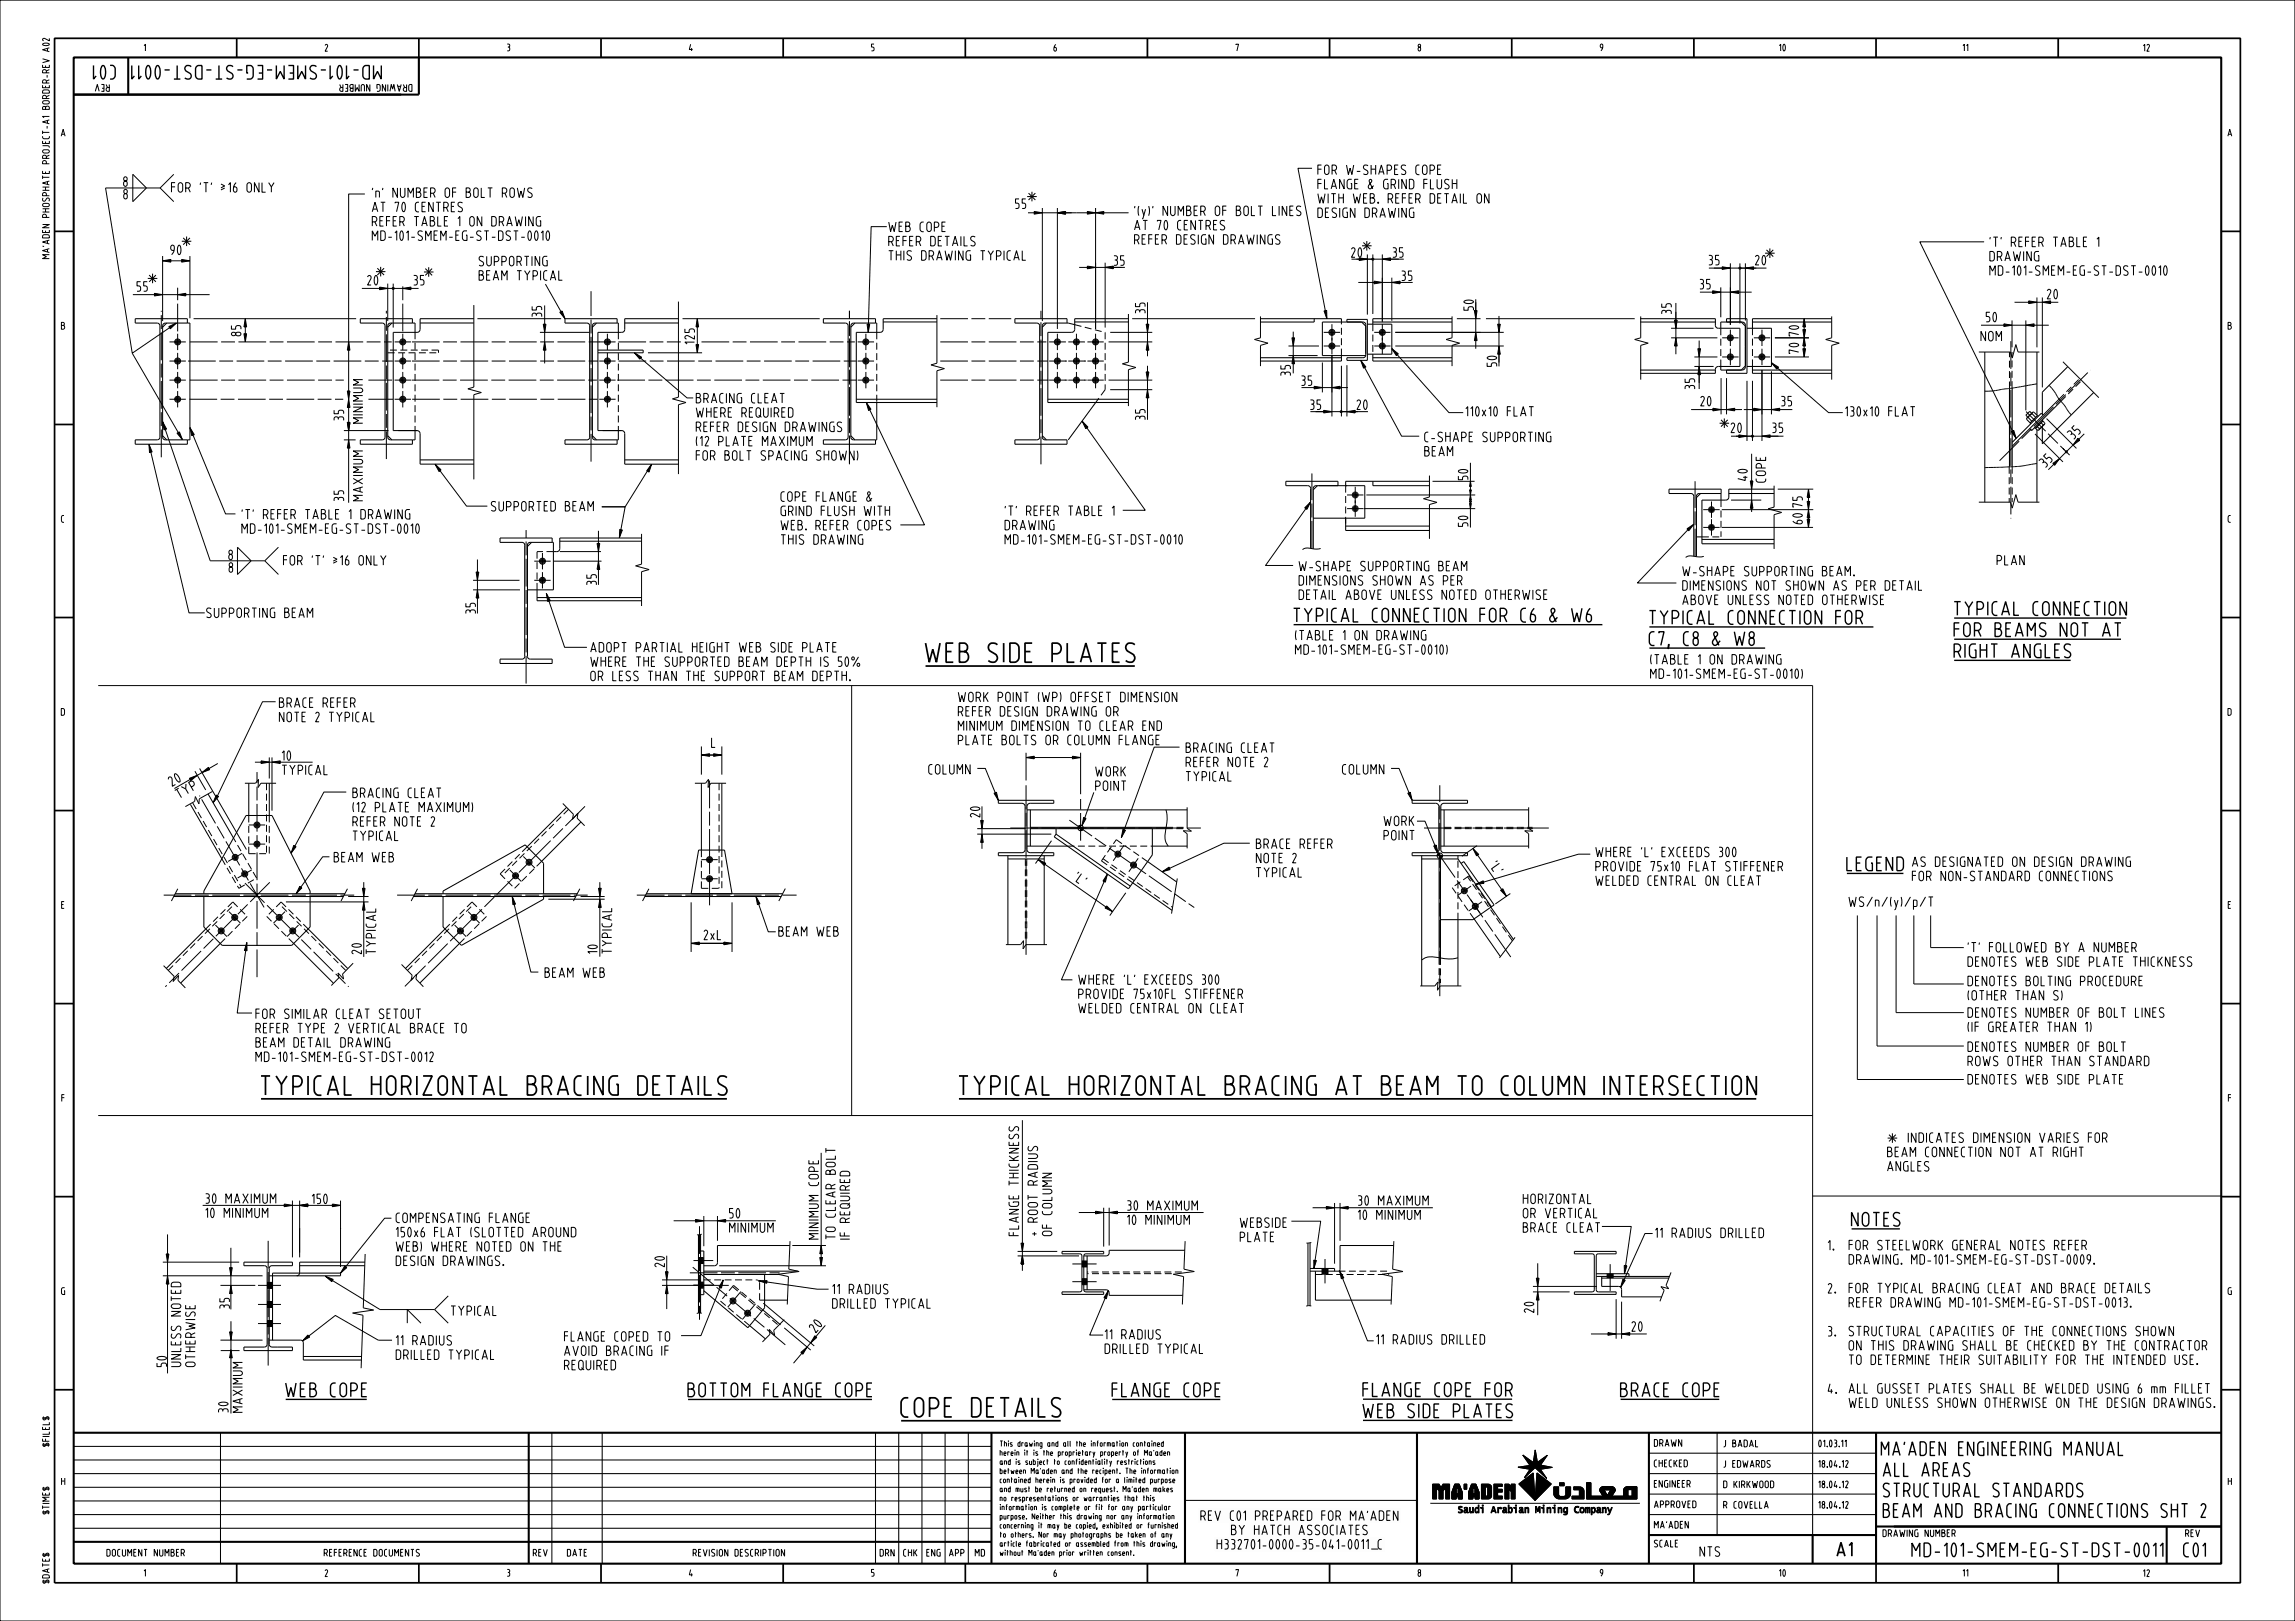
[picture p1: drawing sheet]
<svg xmlns="http://www.w3.org/2000/svg" width="841mm" height="594mm" viewBox="0 0 841 594" stroke-linecap="round" stroke-linejoin="round" font-family="sans-serif">
<defs><g id="words">
<g font-size="7">
<text x="339.2" y="242.7">WEB SIDE PLATES</text>
<text x="95.6" y="401.3">TYPICAL HORIZONTAL BRACING DETAILS</text>
<text x="351.4" y="401.3">TYPICAL HORIZONTAL BRACING AT BEAM TO COLUMN INTERSECTION</text>
<text x="330.2" y="519.2">COPE DETAILS</text>
</g>
<g font-size="5">
<text x="42.2" y="24" transform="rotate(-180 42.2 24)">C01</text>
<text x="139.7" y="24" transform="rotate(-180 139.7 24)">MD-101-SMEM-EG-ST-DST-0011</text>
<text x="474" y="227.9">TYPICAL CONNECTION FOR C6 &amp; W6</text>
<text x="716.1" y="225.5">TYPICAL CONNECTION</text>
<text x="604.4" y="228.7">TYPICAL CONNECTION FOR</text>
<text x="716.1" y="233.2">FOR BEAMS NOT AT</text>
<text x="604.4" y="236.5">C7, C8 &amp; W8</text>
<text x="716.1" y="241">RIGHT ANGLES</text>
<text x="676.8" y="319.1">LEGEND</text>
<text x="678.5" y="449.3">NOTES</text>
<text x="104.7" y="511.8">WEB COPE</text>
<text x="252.2" y="511.8">BOTTOM FLANGE COPE</text>
<text x="407.6" y="511.8">FLANGE COPE</text>
<text x="499.5" y="511.7">FLANGE COPE FOR</text>
<text x="593.9" y="511.8">BRACE COPE</text>
<text x="499.5" y="519.5">WEB SIDE PLATES</text>
<text x="689.4" y="533.3">MA’ADEN ENGINEERING MANUAL</text>
<text x="690.2" y="541">ALL AREAS</text>
<text x="690.2" y="548.5">STRUCTURAL STANDARDS</text>
<text x="690.2" y="556">BEAM AND BRACING CONNECTIONS SHT 2</text>
<text x="673.2" y="570.3">A1</text>
<text x="700.7" y="570.4">MD-101-SMEM-EG-ST-DST-0011</text>
<text x="800.2" y="570.4">C01</text>
</g>
<g font-size="3.5">
<text x="482.9" y="64">FOR W-SHAPES COPE</text>
<text x="45.3" y="68.3">8</text>
<text x="62.9" y="70.4">FOR ’T’ 16 ONLY</text>
<text x="482.9" y="69.2">FLANGE &amp; GRIND FLUSH</text>
<text x="45.3" y="72.9">8</text>
<text x="136.4" y="72.4">’n’ NUMBER OF BOLT ROWS</text>
<text x="136.4" y="77.6">AT 70 CENTRES</text>
<text x="372.1" y="76.4">55</text>
<text x="482.9" y="74.5">WITH WEB. REFER DETAIL ON</text>
<text x="136.4" y="82.9">REFER TABLE 1 ON DRAWING</text>
<text x="415.7" y="79">’(y)’ NUMBER OF BOLT LINES</text>
<text x="482.9" y="79.7">DESIGN DRAWING</text>
<text x="136.4" y="88.1">MD-101-SMEM-EG-ST-DST-0010</text>
<text x="325.7" y="84.9">WEB COPE</text>
<text x="415.7" y="84.3">AT 70 CENTRES</text>
<text x="415.7" y="89.5">REFER DESIGN DRAWINGS</text>
<text x="62.6" y="93.3">90</text>
<text x="325.7" y="90.1">REFER DETAILS</text>
<text x="325.7" y="95.4">THIS DRAWING TYPICAL</text>
<text x="495.2" y="94.3">20</text>
<text x="510.4" y="94.3">35</text>
<text x="729.2" y="90.4">’T’ REFER TABLE 1</text>
<text x="729.2" y="95.6">DRAWING</text>
<text x="175.6" y="97.4">SUPPORTING</text>
<text x="408.2" y="97.2">35</text>
<text x="626.2" y="97.1">35</text>
<text x="643.3" y="97.1">20</text>
<text x="729.2" y="100.9">MD-101-SMEM-EG-ST-DST-0010</text>
<text x="50.2" y="106.7">55</text>
<text x="134.7" y="104.4">20</text>
<text x="151.6" y="104.4">35</text>
<text x="175.6" y="102.7">BEAM TYPICAL</text>
<text x="513.7" y="102.8">35</text>
<text x="622.9" y="105.9">35</text>
<text x="539.9" y="113.7" transform="rotate(-90 539.9 113.7)">50</text>
<text x="750.2" y="109.5">20</text>
<text x="198.5" y="116" transform="rotate(-90 198.5 116)">35</text>
<text x="419.6" y="114.8" transform="rotate(-90 419.6 114.8)">35</text>
<text x="612.4" y="115" transform="rotate(-90 612.4 115)">35</text>
<text x="727.9" y="117.9">50</text>
<text x="88.3" y="123.1" transform="rotate(-90 88.3 123.1)">85</text>
<text x="659.1" y="123.1" transform="rotate(-90 659.1 123.1)">70</text>
<text x="725.9" y="124.9">NOM</text>
<text x="254.5" y="126.1" transform="rotate(-90 254.5 126.1)">125</text>
<text x="659.1" y="129.5" transform="rotate(-90 659.1 129.5)">70</text>
<text x="472.9" y="137.6" transform="rotate(-90 472.9 137.6)">35</text>
<text x="548.5" y="134.2" transform="rotate(-90 548.5 134.2)">50</text>
<text x="476.9" y="141.2">35</text>
<text x="621" y="142.6" transform="rotate(-90 621 142.6)">35</text>
<text x="255.1" y="147.7">BRACING CLEAT</text>
<text x="623.2" y="148.7">20</text>
<text x="652.8" y="148.7">35</text>
<text x="125.9" y="154.1" transform="rotate(-90 125.9 154.1)">35</text>
<text x="132.9" y="155.1" transform="rotate(-90 132.9 155.1)">MINIMUM</text>
<text x="255.1" y="152.9">WHERE REQUIRED</text>
<text x="419.6" y="153.8" transform="rotate(-90 419.6 153.8)">35</text>
<text x="480.2" y="150.1">35</text>
<text x="497.2" y="150.1">20</text>
<text x="537.2" y="152.5">110x10 FLAT</text>
<text x="676.3" y="152.5">130x10 FLAT</text>
<text x="255.1" y="158.2">REFER DESIGN DRAWINGS</text>
<text x="522.1" y="161.9">C-SHAPE SUPPORTING</text>
<text x="634.4" y="158.5">20</text>
<text x="649.5" y="158.5">35</text>
<text x="759.9" y="161" transform="rotate(-45 759.9 161)">35</text>
<text x="255.1" y="163.4">(12 PLATE MAXIMUM</text>
<text x="522.1" y="167.1">BEAM</text>
<text x="255.1" y="168.7">FOR BOLT SPACING SHOWN)</text>
<text x="749.6" y="171.3" transform="rotate(-45 749.6 171.3)">35</text>
<text x="537.9" y="175.8" transform="rotate(-90 537.9 175.8)">50</text>
<text x="640.3" y="176.1" transform="rotate(-90 640.3 176.1)">40</text>
<text x="647" y="176.7" transform="rotate(-90 647 176.7)">COPE</text>
<text x="125.9" y="183.6" transform="rotate(-90 125.9 183.6)">35</text>
<text x="132.9" y="183.5" transform="rotate(-90 132.9 183.5)">MAXIMUM</text>
<text x="286.2" y="183.7">COPE FLANGE &amp;</text>
<text x="660.5" y="185.8" transform="rotate(-90 660.5 185.8)">75</text>
<text x="88.7" y="190.2">’T’ REFER TABLE 1 DRAWING</text>
<text x="180" y="187.3">SUPPORTED BEAM</text>
<text x="286.2" y="189">GRIND FLUSH WITH</text>
<text x="368.3" y="188.9">’T’ REFER TABLE 1</text>
<text x="660.5" y="192" transform="rotate(-90 660.5 192)">60</text>
<text x="88.7" y="195.5">MD-101-SMEM-EG-ST-DST-0010</text>
<text x="286.2" y="194.2">WEB. REFER COPES</text>
<text x="368.3" y="194.2">DRAWING</text>
<text x="537.9" y="192.9" transform="rotate(-90 537.9 192.9)">50</text>
<text x="286.2" y="199.5">THIS DRAWING</text>
<text x="368.3" y="199.4">MD-101-SMEM-EG-ST-DST-0010</text>
<text x="83.9" y="205.1">8</text>
<text x="83.9" y="209.7">8</text>
<text x="103.9" y="207.1">FOR ’T’ 16 ONLY</text>
<text x="476" y="209.2">W-SHAPE SUPPORTING BEAM</text>
<text x="731.8" y="207">PLAN</text>
<text x="218.5" y="214.3" transform="rotate(-90 218.5 214.3)">35</text>
<text x="476" y="214.4">DIMENSIONS SHOWN AS PER</text>
<text x="616.6" y="211.1">W-SHAPE SUPPORTING BEAM.</text>
<text x="476" y="219.7">DETAIL ABOVE UNLESS NOTED OTHERWISE</text>
<text x="616.6" y="216.3">DIMENSIONS NOT SHOWN AS PER DETAIL</text>
<text x="616.6" y="221.6">ABOVE UNLESS NOTED OTHERWISE</text>
<text x="75.7" y="226.3">SUPPORTING BEAM</text>
<text x="174.2" y="224.8" transform="rotate(-90 174.2 224.8)">35</text>
<text x="213.7" y="239">ADOPT PARTIAL HEIGHT WEB SIDE PLATE</text>
<text x="474.7" y="234.5">(TABLE 1 ON DRAWING</text>
<text x="474.7" y="239.8">MD-101-SMEM-EG-ST-0010)</text>
<text x="213.8" y="244.2">WHERE THE SUPPORTED BEAM DEPTH IS 50%</text>
<text x="604.9" y="243.4">(TABLE 1 ON DRAWING</text>
<text x="213.8" y="249.5">OR LESS THAN THE SUPPORT BEAM DEPTH.</text>
<text x="604.9" y="248.6">MD-101-SMEM-EG-ST-0010)</text>
<text x="351.2" y="257.2">WORK POINT (WP) OFFSET DIMENSION</text>
<text x="102.4" y="259.2">BRACE REFER</text>
<text x="351.2" y="262.4">REFER DESIGN DRAWING OR</text>
<text x="102.4" y="264.5">NOTE 2 TYPICAL</text>
<text x="351.2" y="267.7">MINIMUM DIMENSION TO CLEAR END</text>
<text x="260.8" y="273.9">L</text>
<text x="351.2" y="272.9">PLATE BOLTS OR COLUMN FLANGE</text>
<text x="434.6" y="275.7">BRACING CLEAT</text>
<text x="103.4" y="278.6">10</text>
<text x="434.6" y="281">REFER NOTE 2</text>
<text x="103.4" y="283.9">TYPICAL</text>
<text x="340.3" y="283.7">COLUMN</text>
<text x="401.5" y="284.4">WORK</text>
<text x="434.6" y="286.2">TYPICAL</text>
<text x="492" y="283.7">COLUMN</text>
<text x="63.2" y="288.1" transform="rotate(-30 63.2 288.1)">20</text>
<text x="65.8" y="292.7" transform="rotate(-30 65.8 292.7)">TYP</text>
<text x="129.3" y="292.3">BRACING CLEAT</text>
<text x="401.5" y="289.7">POINT</text>
<text x="129.3" y="297.5">(12 PLATE MAXIMUM)</text>
<text x="359.1" y="299.4" transform="rotate(-90 359.1 299.4)">20</text>
<text x="129.3" y="302.8">REFER NOTE 2</text>
<text x="507.2" y="302.6">WORK</text>
<text x="129.3" y="308">TYPICAL</text>
<text x="460.4" y="310.9">BRACE REFER</text>
<text x="507.2" y="307.8">POINT</text>
<text x="122.4" y="315.9">BEAM WEB</text>
<text x="460.4" y="316.2">NOTE 2</text>
<text x="545.9" y="317.3" transform="rotate(55 545.9 317.3)">’L’</text>
<text x="584.8" y="314">WHERE ’L’ EXCEEDS 300</text>
<text x="700.8" y="317.5">AS DESIGNATED ON DESIGN DRAWING</text>
<text x="393.3" y="322.3" transform="rotate(35 393.3 322.3)">’L’</text>
<text x="460.4" y="321.4">TYPICAL</text>
<text x="584.8" y="319.2">PROVIDE 75x10 FLAT STIFFENER</text>
<text x="700.8" y="322.8">FOR NON-STANDARD CONNECTIONS</text>
<text x="584.8" y="324.5">WELDED CENTRAL ON CLEAT</text>
<text x="677.6" y="332.2">WS/n/(y)/p/T</text>
<text x="258" y="344.3">2xL</text>
<text x="285.4" y="343.1">BEAM WEB</text>
<text x="132.4" y="349.5" transform="rotate(-90 132.4 349.5)">20</text>
<text x="137.7" y="349.5" transform="rotate(-90 137.7 349.5)">TYPICAL</text>
<text x="218.9" y="349.4" transform="rotate(-90 218.9 349.4)">10</text>
<text x="224.2" y="349.4" transform="rotate(-90 224.2 349.4)">TYPICAL</text>
<text x="721.2" y="348.9">’T’ FOLLOWED BY A NUMBER</text>
<text x="199.7" y="358.2">BEAM WEB</text>
<text x="721.2" y="354.1">DENOTES WEB SIDE PLATE THICKNESS</text>
<text x="395.3" y="360.7">WHERE ’L’ EXCEEDS 300</text>
<text x="395.3" y="366">PROVIDE 75x10FL STIFFENER</text>
<text x="721.2" y="361.2">DENOTES BOLTING PROCEDURE</text>
<text x="395.3" y="371.2">WELDED CENTRAL ON CLEAT</text>
<text x="721.2" y="366.5">(OTHER THAN S)</text>
<text x="93.8" y="373.2">FOR SIMILAR CLEAT SETOUT</text>
<text x="721.2" y="372.8">DENOTES NUMBER OF BOLT LINES</text>
<text x="93.8" y="378.5">REFER TYPE 2 VERTICAL BRACE TO</text>
<text x="93.8" y="383.7">BEAM DETAIL DRAWING</text>
<text x="721.2" y="378">(IF GREATER THAN 1)</text>
<text x="93.8" y="389">MD-101-SMEM-EG-ST-DST-0012</text>
<text x="721.2" y="385.3">DENOTES NUMBER OF BOLT</text>
<text x="721.2" y="390.6">ROWS OTHER THAN STANDARD</text>
<text x="721.2" y="397.2">DENOTES WEB SIDE PLATE</text>
<text x="695.1" y="418.6">INDICATES DIMENSION VARIES FOR</text>
<text x="691.7" y="423.9">BEAM CONNECTION NOT AT RIGHT</text>
<text x="691.7" y="429.1">ANGLES</text>
<text x="75.4" y="440.9">30 MAXIMUM</text>
<text x="114.4" y="441.1">150</text>
<text x="413.1" y="443.5">30 MAXIMUM</text>
<text x="497.7" y="441.7">30 MAXIMUM</text>
<text x="558.2" y="441.1">HORIZONTAL</text>
<text x="75.4" y="446.2">10 MINIMUM</text>
<text x="145.2" y="448">COMPENSATING FLANGE</text>
<text x="267.3" y="446.4">50</text>
<text x="413.1" y="448.7">10 MINIMUM</text>
<text x="454.5" y="449.8">WEBSIDE</text>
<text x="497.7" y="446.9">10 MINIMUM</text>
<text x="558.2" y="446.3">OR VERTICAL</text>
<text x="145.2" y="453.3">150x6 FLAT (SLOTTED AROUND</text>
<text x="267.3" y="451.6">MINIMUM</text>
<text x="299.9" y="454.1" transform="rotate(-90 299.9 454.1)">MINIMUM COPE</text>
<text x="306.1" y="454.1" transform="rotate(-90 306.1 454.1)">TO CLEAR BOLT</text>
<text x="311.4" y="454.1" transform="rotate(-90 311.4 454.1)">IF REQUIRED</text>
<text x="373.3" y="452.8" transform="rotate(-90 373.3 452.8)">FLANGE THICKNESS</text>
<text x="380.2" y="452.8" transform="rotate(-90 380.2 452.8)">+ ROOT RADIUS</text>
<text x="385.5" y="452.8" transform="rotate(-90 385.5 452.8)">OF COLUMN</text>
<text x="454.5" y="455">PLATE</text>
<text x="558.2" y="451.6">BRACE CLEAT</text>
<text x="606.6" y="453.5">11 RADIUS DRILLED</text>
<text x="145.2" y="458.5">WEB) WHERE NOTED ON THE</text>
<text x="669.9" y="458.1">1.</text>
<text x="677.6" y="458">FOR STEELWORK GENERAL NOTES REFER</text>
<text x="145.2" y="463.8">DESIGN DRAWINGS.</text>
<text x="243.5" y="464.2" transform="rotate(-90 243.5 464.2)">20</text>
<text x="677.6" y="463.3">DRAWING. MD-101-SMEM-EG-ST-DST-0009.</text>
<text x="669.9" y="473.8">2.</text>
<text x="677.6" y="473.8">FOR TYPICAL BRACING CLEAT AND BRACE DETAILS</text>
<text x="84.1" y="479.5" transform="rotate(-90 84.1 479.5)">35</text>
<text x="305.1" y="474.1">11 RADIUS</text>
<text x="305.1" y="479.4">DRILLED TYPICAL</text>
<text x="677.6" y="479">REFER DRAWING MD-101-SMEM-EG-ST-DST-0013.</text>
<text x="165.3" y="482.1">TYPICAL</text>
<text x="562.1" y="480.9" transform="rotate(-90 562.1 480.9)">20</text>
<text x="206.8" y="491.5">FLANGE COPED TO</text>
<text x="299" y="488.4" transform="rotate(-50 299 488.4)">20</text>
<text x="405" y="490.7">11 RADIUS</text>
<text x="598" y="487.8">20</text>
<text x="669.9" y="489.6">3.</text>
<text x="677.6" y="489.5">STRUCTURAL CAPACITIES OF THE CONNECTIONS SHOWN</text>
<text x="145.2" y="492.9">11 RADIUS</text>
<text x="206.8" y="496.7">AVOID BRACING IF</text>
<text x="405" y="496">DRILLED TYPICAL</text>
<text x="504.4" y="492.6">11 RADIUS DRILLED</text>
<text x="677.6" y="494.8">ON THIS DRAWING SHALL BE CHECKED BY THE CONTRACTOR</text>
<text x="61" y="500.8" transform="rotate(-90 61 500.8)">50</text>
<text x="66.3" y="500.8" transform="rotate(-90 66.3 500.8)">UNLESS NOTED</text>
<text x="71.5" y="500.8" transform="rotate(-90 71.5 500.8)">OTHERWISE</text>
<text x="145.2" y="498.2">DRILLED TYPICAL</text>
<text x="206.8" y="502">REQUIRED</text>
<text x="677.6" y="500">TO DETERMINE THEIR SUITABILITY FOR THE INTENDED USE.</text>
<text x="669.9" y="510.6">4.</text>
<text x="677.6" y="510.5">ALL GUSSET PLATES SHALL BE WELDED USING 6 mm FILLET</text>
<text x="677.6" y="515.8">WELD UNLESS SHOWN OTHERWISE ON THE DESIGN DRAWINGS.</text>
<text x="83.6" y="517.5" transform="rotate(-90 83.6 517.5)">30</text>
<text x="88.8" y="517.5" transform="rotate(-90 88.8 517.5)">MAXIMUM</text>
<text x="440" y="557.1">REV C01 PREPARED FOR MA’ADEN</text>
<text x="451.3" y="562.4">BY HATCH ASSOCIATES</text>
<text x="446" y="567.6">H332701-0000-35-041-0011_C</text>
<text x="623" y="570.3">NTS</text>
</g>
<g font-size="3">
<text x="40.1" y="31" transform="rotate(-180 40.1 31)">REV</text>
<text x="151" y="31" transform="rotate(-180 151 31)">DRAWING NUMBER</text>
<text x="18.1" y="94.8" transform="rotate(-90 18.1 94.8)">MA’ADEN PHOSPHATE PROJECT-A1 BORDER-REV A02</text>
<text x="18.1" y="530" transform="rotate(-90 18.1 530)">$FILEL$</text>
<text x="606.2" y="530">DRAWN</text>
<text x="606.2" y="537.5">CHECKED</text>
<text x="606.2" y="545">ENGINEER</text>
<text x="18.1" y="554.8" transform="rotate(-90 18.1 554.8)">$TIME$</text>
<text x="606.2" y="552.5">APPROVED</text>
<text x="606.2" y="560">MA’ADEN</text>
<text x="690" y="563.1">DRAWING NUMBER</text>
<text x="800.9" y="563.1">REV</text>
<text x="606.2" y="566.9">SCALE</text>
<text x="39.2" y="570.3">DOCUMENT NUMBER</text>
<text x="118.8" y="570.3">REFERENCE DOCUMENTS</text>
<text x="195.4" y="570.3">REV</text>
<text x="207.9" y="570.3">DATE</text>
<text x="254" y="570.3">REVISION DESCRIPTION</text>
<text x="322.5" y="570.3">DRN</text>
<text x="331.1" y="570.3">CHK</text>
<text x="339.6" y="570.3">ENG</text>
<text x="347.9" y="570.3">APP</text>
<text x="357.4" y="570.3">MD</text>
<text x="18.1" y="580.2" transform="rotate(-90 18.1 580.2)">$DATE$</text>
</g>
<g font-size="2.5">
<text x="631.6" y="530.2">J BADAL</text>
<text x="666.5" y="530.2">01.03.11</text>
<text x="631.6" y="537.7">J EDWARDS</text>
<text x="666.5" y="537.7">18.04.12</text>
<text x="631.6" y="545.2">D KIRKWOOD</text>
<text x="666.5" y="545.2">18.04.12</text>
<text x="631.6" y="552.7">R COVELLA</text>
<text x="666.5" y="552.7">18.04.12</text>
</g>
<g font-size="2">
<text x="185.9" y="18.6">3</text>
<text x="252.6" y="18.7">4</text>
<text x="22.4" y="49.9">A</text>
<text x="816.4" y="49.9">A</text>
<text x="22.6" y="332.9">E</text>
<text x="816.5" y="332.9">E</text>
<text x="22.6" y="403.6">F</text>
<text x="816.6" y="403.6">F</text>
<text x="366.5" y="530">This drawing and all the information contained</text>
<text x="366.5" y="533.3">herein it is the proprietary property of Ma’aden</text>
<text x="366.5" y="536.7">and is subject to confidentiality restrictions</text>
<text x="22.6" y="544.1">H</text>
<text x="366.5" y="540">between Ma’aden and the recipent. The information</text>
<text x="366.5" y="543.3">contained herein is provided for a limited purpose</text>
<text x="816.5" y="544.1">H</text>
<text x="366.5" y="546.7">and must be returned on request. Ma’aden makes</text>
<text x="366.5" y="550">no respresentations or warranties that this</text>
<text x="366.5" y="553.3">information is complete or fit for any particular</text>
<text x="366.5" y="556.7">purpose. Neither this drawing nor any information</text>
<text x="534.1" y="554.4">Saudi Arabian Mining Company</text>
<text x="366.5" y="560">concerning it may be copied, exhibited or furnished</text>
<text x="366.5" y="563.3">to others. Nor may photographs be taken of any</text>
<text x="366.5" y="566.7">article fabricated or assembled from this drawing,</text>
<text x="366.5" y="570">without Ma’aden prior written consent.</text>
<text x="185.9" y="577.6">3</text>
<text x="252.6" y="577.7">4</text>
</g>
</g></defs>
<g fill="none" stroke="#000" stroke-width=".38">
<path d="M376.4 72h3.5M376.9 70.8l2.5 2.5M378.2 70.3v3.5M379.4 70.8l-2.5 2.5M66.6 88.4h3.5M67.1 87.2l2.5 2.5M68.4 86.7v3.5M69.6 87.2l-2.5 2.5M137.8 99.5h3.4M138.3 98.3l2.4 2.5M139.5 97.8v3.5M140.7 98.3l-2.4 2.5"/>
<path d="M155.3 99.7h3.6M155.9 98.4l2.4 2.5M157.1 97.9v3.5M158.3 98.4l-2.4 2.5M499.1 90.1h3.5M499.6 88.8l2.5 2.5M500.9 88.3v3.5M502.1 88.8l-2.5 2.5M646.8 92.8h3.5M647.3 91.6l2.5 2.4M648.6 91v3.5M649.8 91.6l-2.5 2.4"/>
<path d="M54.2 102h3.5M54.7 100.8l2.4 2.5M55.9 100.3v3.5M57.1 100.8l-2.4 2.5M59.9 118.7l.7-.3h9v42.8h-9a1 1 0 0 1-1-1v-40.8zM61.1 118.4l-1.5 1.5M68.7 118.4v-1.6h-19.1v1.6h8a1.04 1.04 0 0 1 1 1v40.8a1 1 0 0 1-1 1h-8v1.6h19.1v-1.6M143.6 118.4l-1.5 1.5M151.1 118.4v-1.6h-19.1v1.6h8.1a1.04 1.04 0 0 1 1 1v40.8a1 1 0 0 1-1 1h-8.1v1.6h19.1v-1.6M153.9 118.4h19.7M173.6 116.8h-19.7v3.9a1.13 1.13 0 0 1-1.1 1.1h-8.7v36h8.7a1.13 1.13 0 0 1 1.1 1.1v11.2h19.7M218.6 118.4l-1.5 1.5"/>
<path d="M226.1 118.4v-1.6h-19.1v1.6h8.1a1 1 0 0 1 1 1v40.8a.96 .96 0 0 1-1 1h-8.1v1.6h19.1v-1.6M228.9 118.4h19.7M248.6 116.8h-19.7v3.9a1.04 1.04 0 0 1-1.1 1.1h-8.7v36h8.7a1.08 1.08 0 0 1 1.1 1.1v11.2h19.7M313.3 118.4l-1.5 1.5M320.8 118.4v-1.6h-19.1v1.6h8.1a1.04 1.04 0 0 1 1 1v40.8a1 1 0 0 1-1 1h-8.1v1.6h19.1v-1.6M323.6 118h19.7M343.3 116.8h-19.7v3.9a1.13 1.13 0 0 1-1.1 1.1h-8.7v25.7h29.5M383.5 118.4l-1.5 1.5M391 118.4v-1.6h-19.1v1.6h8.1a1.04 1.04 0 0 1 1 1v40.8a1 1 0 0 1-1 1h-8.1v1.6h19.1v-1.6h-8a1 1 0 0 1-1-1v-40.8a1.04 1.04 0 0 1 1-1h8.5l2.3 .6M393.8 118h19.7M413.5 116.8h-19.7v3.9a1.13 1.13 0 0 1-1.1 1.1h-8.7v25.7h29.5M461.9 116.8h29.7v1.2"/>
<path d="M481.6 116.8v1.2h-19.7M493.6 118v-1h7.5v15.1h-7.5v-1h5.9a1 1 0 0 0 1-1v-11.1a1 1 0 0 0-1-1h-14.9v12.3h15.9M499 118l1.5 1.5M501.1 118.8h8.9v11h-8.9M503.1 118h29M532.1 116.8h-29v2M601 116.8h27.6v2.4a1.08 1.08 0 0 0 1.1 1.1h7.9v14h-7.9a1.08 1.08 0 0 0-1.1 1.1v1.4h-27.6M601 118h27.6M630.6 105.3v11M632.7 118v-1.2h7.5v20h-7.5v-1.2M638.1 118l1.5 1.5M642.2 118h29"/>
<path d="M671.2 116.8h-29v3.5M152.1 121.8v-3.4h-9a1.04 1.04 0 0 0-1 1v40.8a1 1 0 0 0 1 1h9v-3.4M219.1 128.3h16.6v1h-16.6M226.6 121.8v-3.4h-8.5a1 1 0 0 0-1 1v40.8a.96 .96 0 0 0 1 1h8.5v-3.4M321.3 121.8v-3.4h-8.5a1.04 1.04 0 0 0-1 1v40.8a1 1 0 0 0 1 1h8.5v-13.7M461.9 131.1h29.7M491.6 130.3v2h-29.7M503.1 131.1h29M503.1 129.8v2.5h29M601 135.6h27.6M630.6 120.3v-2.3h7.8a1.17 1.17 0 0 1 1.2 1.2v15.2a1.17 1.17 0 0 1-1.2 1.2h-7.8v-1.3M639.6 134.1l-1.5 1.5"/>
<path d="M640.2 120.3h8.9v14h-8.9M642.2 135.6h29M642.2 134.3v2.5h29M727.3 129v55M746.4 129v23.1M757.7 134.4l-9.3 9.3v8.1M142.1 159.7l1.5 1.5M217.1 159.7l1.5 1.5M311.8 159.7l1.5 1.5M313.8 146.3h29.5M382 159.7l1.5 1.5M384 146.3h29.5"/>
<path d="M401.5 147.5l-10 13.7M630.1 155.1h3.5M630.7 153.8l2.4 2.5M631.9 153.3v3.5M633.1 153.8l-2.4 2.5M736.4 142.3v28.8M737.4 142.2v28.8M743.4 153.1a.44 .44 0 0 0-.6 .1 .44 .44 0 0 0-.1 .6l1.5 1.5M743.4 153.1l1.2 1.3M743.8 157.1l.7 .7M744.5 151.4l-.7-.7-1.4 1.4 .7 .8M744.8 151.7a1.43 1.43 0 0 0-1.4 1.4"/>
<path d="M744.8 151.7a.44 .44 0 0 1 0-.6 .44 .44 0 0 1 .6 0l1.2 1.2M744.8 151.7l1.2 1.2M744.8 151.1l-2 2.1M746.4 157.5v26.5M746.5 156.3l.7 .7M746.7 152.2l-2.8 2.8M746.7 152.2l.2 .3M748 154.9l.6 .6M748.3 153.9l.3 .3-2.7 2.8-.3-.3M748.6 155.5a1.48 1.48 0 0 1-1.4 1.5M748.6 155.5a.45 .45 0 0 0 .6 0 .45 .45 0 0 0 0-.6l-.6-.6-2.7 2.6 .7 .7a.43 .43 0 0 0 .5 0 .43 .43 0 0 0 .1-.6M748.7 152.1l-.7-.7-10.6 10.7"/>
<path d="M749.2 155.5l-2.1 2.1M754.6 146.2l-17.2 17.3M755.2 147.1l-10.7 10.7M767.2 143.8l-18.8 18.8v-6.3M153.9 168.5h19.7M228.9 168.5h19.7M482.8 178l-1.5 1.5M490.3 178v-1.6h-19.1v1.6h8a1.04 1.04 0 0 1 1.1 1v21.9M503.1 176.4v1.6h20.7M523.8 176.4h-30.7v1.6M650.1 179.2h-16.6v3a1.13 1.13 0 0 1-1.1 1.1h-8.7v16h26.4M194.8 198.8l-1.5 1.4"/>
<path d="M202.3 198.8v-1.6h-19.1v1.6h8.1a.96 .96 0 0 1 1 .9v40.8a.96 .96 0 0 1-1 1h-8.1v1.6h19.1v-1.6h-8a.96 .96 0 0 1-1-1v-40.8a.96 .96 0 0 1 1-.9h8.5v17.3h-9.5M205.1 198.3h30M235.1 197.2h-30v3.8a1.04 1.04 0 0 1-1.1 1.1h-1.2M481.3 189.9h18.8v-11.9h-17.9l-.8 .4-.1 22.7M493.1 189.9v4.5h30.7M493.1 192.8h30.7M621.7 196.7h2M623.2 180.8l-1.5 1.5M623.7 197.7h26.4M630.7 180.8v2.5M633.5 180.8h16.6M196.8 219h38.3"/>
<path d="M196.8 216.1v4h38.3M620.7 203.8v-21.9a1.04 1.04 0 0 0-1-1.1h-8.1v-1.6h19.1v1.6h-8a1.04 1.04 0 0 0-1 1.1v22.1M69.8 294.8l11.5 19.9M76.3 291l9.4 16.4M91.2 287v11.8M98.7 287v11.8M207.6 295.8l-14.4 14.5M257 287v24.5M264.5 287v24.5M365.8 293.3h20.4v1.1h-8.7a1.17 1.17 0 0 0-1.1 1.1v15.8a1.17 1.17 0 0 0 1.1 1.2h8.7v1.1h-20.4v-1.1h8.7a1.17 1.17 0 0 0 1.1-1.2v-15.8a1.17 1.17 0 0 0-1.1-1.1h-8.7zM376.4 296.8h58.6M377.6 296.8v13.3"/>
<path d="M517.5 293.3h20.3v1.1h-8.7a1.13 1.13 0 0 0-1.1 1.1v15.8a1.13 1.13 0 0 0 1.1 1.2h8.7v1.1h-20.3v-1.1h8.6a1.13 1.13 0 0 0 1.2-1.2v-15.8a1.13 1.13 0 0 0-1.2-1.1h-8.6zM528 296.8h32.2M529.2 296.8v13.3M213 301.1l-14.5 14.5M369.3 313.6v32.5M369.3 314.8h13.4M376.4 310.1h14.8M377.6 303.2h49.7M377.6 303.7h49.7M382.7 313.6v32.5M387 305.7l27.2 19M387 303.7v2"/>
<path d="M420.5 315.7l10.7 7.5M422.3 303.7v9.6l-8.8 12.4-27.2-19.1 .7-.9M422.3 310.1h12.7M521 314.8h13.3M521 313.6v47.7M527.4 314.8v36.1M527.9 314.8v36.2M528 310.1h32.2M534.3 313.6v1.2M534.3 314.8l12.2 17.5M535.4 316.4l1-.7 11.1 15.9-7.7 5.4h-11.9M63.7 328.5h62.1"/>
<path d="M64.2 327.5h62.2M74.7 328.5v11.2l6.7 6.7h25.5l6.7-6.7v-11.2M74.7 327.5v-1l15.5-27.7h9.5l13.9 27.7v1M151.5 328.5h59.5M152 327.5h59.5M162.4 328.5v11.2l6.7 6.7 30.1-16.9v-1M162.4 327.5v-1l30.1-16.9 6.7 6.7v11.2M236.3 328.5h50M236.8 327.5h50M253.3 327.5l2.7-16h9.5l2.7 16M415.1 323.5l14.4 10.1M534.3 337v24.3"/>
<path d="M540.2 336.7l9.6 13.8M546.3 332.4l8.3 11.9M75.4 340.4l-14.5 14.5M80.7 345.7l-14.5 14.5M107.6 345.7l14.5 14.5M112.9 340.4l14.5 14.5M163.1 340.4l-14.5 14.5M168.4 345.7l-14.5 14.5M691.7 417h3.5M692.2 415.8l2.5 2.5M693.5 415.3v3.5M694.7 415.8l-2.5 2.5"/>
<path d="M256 452.4v28.7M256.7 452.3v28.8M256.7 458.4h1.2v16h-1.2M289.4 456.4h-26.5v6.3a1.13 1.13 0 0 1-1.1 1.1h-3.9M434.2 458.2h-27.7v.9a1.08 1.08 0 0 1-1.1 1.1h-8.2M479.3 455.5v23M480.1 455.4v23.1M481 442.6h44.1M510.7 456.4h-19.6v8.9l-.3 .4-10.7 .1M576.9 458.6h15.3v.9h-6.7l-.6 .7 .1 12.7 .7 .5h6.5v.9h-15.3v-.9h6.6l.7-.6v-12.9l-.6-.4h-6.7zM89.4 462.5h17.8v1.3h-7.5a1 1 0 0 0-1 1v27.8a1.04 1.04 0 0 0 1 1h7.5v1.3h-17.8v-1.3h7.5a1.04 1.04 0 0 0 1-1v-27.8a1 1 0 0 0-1-1h-7.5zM98.7 467.5h26.1v-1h-24.9v24.6"/>
<path d="M109.8 463.8h23.9M133.7 462.5h-23.9v3.9M257.9 465.8h34.5M257.9 467h27.8M280.2 476.4h8.4M280.2 467v12.2l-6.1 7.3-16.2-13.5M397.2 460.2l.6-.7h6.6v-.9h-15.2v.9h6.6l.7 .7-.2 12.8-.6 .4h-6.5v.9h15.2v-.9h-6.5l-.5-.2-.2-.6M397.2 472.6h8.2a1.04 1.04 0 0 1 1.1 1.1v1h26.9M397.2 460.2v12.4M398.4 460.2v12.4M480.1 464.8h9v1M482 465.8v10.6h27.8"/>
<path d="M584.9 466.7h12v1M584.9 467.7h26.9M586.9 467.7v3.7h6.2a1.08 1.08 0 0 1 1.1 1.1v2.7h14.7M586.9 468.3h24.7M98.7 491.1h11.5a.96 .96 0 0 1 1 1v6.3h21.2M111.2 497.1h21.3M274.7 485.8l5.8 4.8M279.6 480l6.4 5.5M27 540h336.3M27 535h336.3M27 530h336.3M80.8 525v48"/>
<path d="M202.2 525v48M220.7 525v48M320.8 525v48M329.3 525v48M337.8 525v48M346.3 525v48M354.8 525v48M604.2 540h83.3M604.2 532.5h83.3M629.2 525v37.5M664.2 525v37.5M27 555h336.3"/>
<path d="M27 550h336.3M27 545h336.3M434.2 549.8h85.1M604.2 555h83.3M604.2 547.5h83.3M27 560h336.3"/>
<circle cx="198.8" cy="205.6" r="1.1"/>
<circle cx="198.8" cy="212.6" r="1.1"/>
</g>
<g fill="none" stroke="#000" stroke-width=".37">
<path d="M0 0h841v594h-841zM52.8 16.8l.5-.6v2.5M119.2 16.7a.5 .5 0 0 1 .7-.4 .5 .5 0 0 1 .1 .8l-.9 1.7h1M185.9 16.2l.8 .2v.7l-.3 .1M253.1 16.2l-.5 1.9h1.2M320.3 16.2h-.9v1l.5 .1 .4 .3-.1 .9-.8 .1M386.9 16.3l-.5 .6a1.09 1.09 0 0 0 .3 1.8l.4-.5a.63 .63 0 0 0-.1-.7 .63 .63 0 0 0-.7-.2M452.9 16.5v-.3h.9l-.5 2.5M519.9 16.3l-.1 .9a.73 .73 0 0 1 .8 .7 .73 .73 0 0 1-.7 .7l-.2-.5 .1-.6a.61 .61 0 0 0 .8-.6 .61 .61 0 0 0-.7-.6zM587.2 17.5a.65 .65 0 0 1-.9-.6 .65 .65 0 0 1 1-.5l-.1 1.3-.5 .9M652 16.8l.5-.6v2.5M653.6 16.3a1.47 1.47 0 0 1 0 2.3l-.3-1.2z"/>
<path d="M719.3 16.8l.5-.6v2.5M720.6 16.8l.5-.6v2.5M785.4 16.8l.5-.5v2.5M786.7 16.7a.5 .5 0 0 1 .7-.4 .5 .5 0 0 1 .2 .8l-.9 1.7h1M22.4 49.9l.7-2.5 .8 2.5M816.4 49.9l.7-2.5 .7 2.5M48.7 63.9l5 5-5 5zM58.7 68.9h-20l9.8 60.5 16.1-11M58.7 68.9l5 5M63.7 63.9l-5 5M133.7 71.1h-5.9v113.1M376.7 78h36.9"/>
<path d="M382 76.2v41.4M387.5 76.2v44.3M401.5 76.2v44.3M480.8 61.7h-5.2l10.6 55.1M59.6 95.6h10M59.6 93.8v23.8M69.6 93.8v22.8M325 83.1h-5.8l-1 38.7M395.5 98h16.7M405 96.3v23.7M495.2 95h19.2M501.1 93.2v22.1"/>
<path d="M503.1 93.2v21.9M506.6 93.2v24.9M626.2 98.2h21.1M634.1 96.5v22.5M637.6 96.5v22M639.6 96.5v20.9M727.1 88.6h-23.6l35.3 72.1M22.5 119.2l.9-.1 .2-.5-.3-.4-.8-.1v2.5h.6a.7 .7 0 0 0 .6-.7 .7 .7 0 0 0-.6-.7M48.7 108h28.1M59.1 113.9v.3M59.1 115.5v5.1M65.1 105.4v4.6"/>
<path d="M65.1 111.3v10.1M70.9 116.8h59.6M89.9 116.8v8.5M132.6 105.7h20.8M141.6 113.9v1M141.6 116.1v5.1M142.1 103.9v13.7M144.1 103.9v16.1M147.6 104.9v5.1M147.6 111.3v10.1M173.6 111.8v30.1l-2.2 .6 5 1.3-2.8 .8v31.1M175 116.8h30.6"/>
<path d="M199.6 111.9v21.3M199.9 104.1l7.1 12.7M216.6 106.7v9.1M216.6 117.1v5.1M248.6 110.5v35l-2.2 .7 5 1.3-2.8 .8v25.4M250.1 116.8h50.3M255.5 116.8v12.5M311.3 113.9v2.9M311.3 117.7v5.5M343.3 115.5v17.6l-2.2 .6 5 1.4-2.8 .8v13.3M344.6 116.8h10.1M356 116.8h5.1"/>
<path d="M362.3 116.8h8.3M381.5 113.9v2.9M381.5 118.1v5.1M393.8 119l2.5 .6M397.5 119.9l2.5 .6M413.5 115.1v17.6l-2.2 .6 5 1.4-2.8 .8v13.3M414.9 116.8h45M420.5 110.8v19.8M461.9 115.9v7.9l-2.2 .6 5 1.4-2.8 .8v7.6M488.1 118.8v11M491.6 118v.9M497.7 103.5h20"/>
<path d="M503.1 118.8v2.5M506.6 118.8v11M510 101.7v15.8M532.1 115.9v7.9l-2.2 .6 5 1.4-2.8 .8v7.6M533.9 116.8h8.6M540.8 109.6v18.2M544.5 116.8h54.5M549.3 115.8v18.5M601.2 115.9v7.9l-2.2 .6 5 1.4-2.8 .8v12.5M614.1 111v18.8M622.9 107.1h19M661.1 116.8v6.1"/>
<path d="M671.2 115.9v7.9l-2.2 .6 5 1.4-2.8 .8v12.5M725.9 119.2h24.9M737.3 117.4v9.9M738.2 110.8h16.1M742.4 117.4v33M746.4 109v18.3M748.4 109v33M816.5 119.2l.9-.1 .1-.5-.2-.4-.8-.1v2.5h.6a.7 .7 0 0 0 .6-.7 .7 .7 0 0 0-.6-.7M48.5 129.4l18.3 31.7M59.1 121.8v10.2M59.1 133.3v5M59.1 139.6v10.2"/>
<path d="M62.1 125.3h6M62.1 139.3h6M62.1 132.3h6M65.1 122.3v6M65.1 129.3v6M65.1 136.3v6M68.9 132.3h10.2M69.6 125.3h10.2M69.6 139.3h10.2M80.3 132.3h5.1M81 125.3h5.1M81 139.3h5.1"/>
<path d="M86.7 132.3h10.2M87.4 125.3h10.1M87.4 139.3h10.1M98.1 132.3h5.1M98.8 125.3h5.1M98.8 139.3h5.1M104.5 132.3h10.1M105.2 125.3h10.1M105.2 139.3h10.1M115.9 132.3h5.1M116.6 125.3h5.1M116.6 139.3h5.1"/>
<path d="M122.3 132.3h10.1M122.9 125.3h10.2M122.9 139.3h3.1M127.8 125.3v3.1M133.7 132.3h5.1M134.4 125.3h5M135 139.3h8.7M140 132.3h4M140.7 125.3h2.9M141.6 122.5v10.2M141.6 133.9v5.1M142.1 129.3h2.5"/>
<path d="M142.9 128.3h2.5M144.6 125.3h6M144.6 139.3h6M144.6 132.3h6M145.9 129.3h2.5M146.7 128.3h2.6M147.6 122.3v6M147.6 129.3v6M147.6 136.3v6M149.7 129.3h2.5M150.5 128.3h2.6M150.8 139.3h10.2"/>
<path d="M151 125.3h10.1M151 132.3h10.1M152.1 121.8v2.5M152.1 125.6v2.5M152.1 129.4v2.5M152.1 133.2v2.6M152.1 137v2.6M153.5 129.3h2.6M154.3 128.3h2.6M157.3 129.3h2.6M158.1 128.3h2.6v1M162.3 139.3h5"/>
<path d="M162.4 125.3h5.1M162.4 132.3h5.1M168.6 139.3h10.2M168.7 125.3h10.2M168.7 132.3h10.2M180 139.3h5.1M180.2 125.3h5M180.2 132.3h5M186.4 139.3h10.1M186.5 125.3h10.2M186.5 132.3h10.2M197.8 139.3h5.1"/>
<path d="M197.8 121.8h18.2M197.9 125.3h5.1M197.9 132.3h5.1M204.2 139.3h10.1M204.3 125.3h10.2M204.3 132.3h10.2M215.6 139.3h3.1M215.7 125.3h9.9M215.7 132.3h3.5M216.6 123.4v10.2M216.6 134.9v5M219.6 139.3h6"/>
<path d="M219.6 132.3h6M222.6 122.3v6M222.6 129.3v6M222.6 136.3v6M226.2 139.3h10.1M226.6 125.3h10.2M226.6 121.8v2.5M226.6 125.6v2.5M226.6 129.4v2.5M226.6 133.2v2.6M226.6 137v2.6M226.6 132.3h10.2"/>
<path d="M232.5 129.3l19.3 16.5h2.2M237.4 129.3h19.9M237.6 139.3h5.1M238 125.3h5.1M238.1 132.3h5.1M244 139.3h10.1M244.4 125.3h5.1M244.4 132.3h10.2M255.4 139.3h5.1M255.9 132.3h5M257 125.3h10.2M261.7 139.3h10.2"/>
<path d="M262.2 132.3h10.2M268.5 125.3h5.1M273.2 139.3h5.1M273.6 132.3h5.1M274.8 125.3h10.2M279.5 139.3h10.2M280 132.3h10.1M286.3 125.3h5M291 139.3h5M291.4 132.3h5.1M292.6 125.3h10.2M297.3 139.3h10.2"/>
<path d="M297.8 132.3h10.1M304 125.3h5.1M308.7 139.3h5.1M309.2 132.3h4.6M310.4 125.3h2.9M311.3 124v10.6M311.3 135.5v5.4M314.3 125.3h6M314.3 139.3h6M314.3 132.3h6M317.3 122.3v6M317.3 129.3v6"/>
<path d="M317.3 136.3v6M321.3 121.8v2.5M321.3 125.6v2.5M321.3 129.4v2.5M321.3 133.2v2.6M321.3 137v2.6M344.6 125.3h10.1M344.6 139.3h10.1M344.6 132.3h10.1M356 125.3h5.1M356 139.3h5.1M356 132.3h5.1"/>
<path d="M362.3 125.3h10.2M362.3 139.3h10.2M362.3 132.3h10.2M373.8 125.3h5M373.8 139.3h5M373.8 132.3h5M380.1 125.3h3.3M380.1 139.3h4.1M380.1 132.3h3.9M381.5 124.4v10.2M381.5 135.9v5M384.5 125.3h6"/>
<path d="M384.5 139.3h6.7M384.5 132.3h6.5M387.5 122.3v6M387.5 129.3v6M387.5 136.3v6M391.5 125.3h6M391.5 139.3h6.7M391.5 132.3h6.5M394.5 122.3v6M394.5 129.3v6M394.5 136.3v6M398.5 125.3h6"/>
<path d="M398.5 139.3h6M398.5 132.3h6M401.2 120.8l2.5 .7M401.5 122.3v6M401.5 129.3v6M401.5 136.3v6M404.9 121.8l.1 2.5M405 125.6v2.5M405 129.4v2.5M405 133.2v2.6M405 137v2.6M406.2 125.3h16"/>
<path d="M406.2 139.3h16M406.8 121.8h15.4M420.5 134v19.8M472.2 126.8h11.1M472.2 130.3h10.6M473.9 121.5v15.3M484.6 132.8v11M485.1 121.8h6M485.1 126.8h6M488.1 130v22.6M491.6 120.1v2.6M491.6 123.9v2.6"/>
<path d="M491.6 127.8v2.5M491.6 134v18.6M493.6 133.8v18.8M498.7 132.1l14.9 27.7h6.5M503.1 122.6v2.5M503.1 126.4v2.6M503.6 121.8h5.9M503.6 126.8h5.9M510 127.8l21 23.4h5.2M511.3 121.8h39.8M511.3 126.8h39.8M612.4 120.3h15.5"/>
<path d="M612.4 123.8h16.9M620.9 134.3h7M620.9 130.8h8.4M622.7 124.8v17.8M630.6 120.3v2.6M630.6 124.1v2.6M630.6 127.9v2.6M630.6 131.7v2.6M630.7 138.6v13.2M631.1 130.8h6M631.1 123.8h6M632.7 138.6v13.2"/>
<path d="M634.1 120.8v6M634.1 127.8v6M640.2 139.5v22.1M642.2 120.3v2.5M642.2 124.1v2.5M642.2 127.9v2.6M642.2 131.7v2.6M642.2 139.5v22.1M642.7 130.8h6M642.7 123.8h6M645.7 120.8v6M645.7 127.8v6"/>
<path d="M645.7 135.6v26M649.1 132.9l21 18.3h5.2M649.1 136v15.8M650.4 130.8h12.5M650.4 123.8h12.5M661.1 123.8v7M725.1 129h11.7l.6 2.2 1.3-4.9 .8 2.7h7.8M736.4 129v1.9M736.4 132.2v2.5M736.4 136v2.5M736.4 139.8v2.5M736.9 125v10.2"/>
<path d="M736.9 136.4v5.1M737.3 129v1.8M737.3 132.1v2.5M737.3 135.9v2.5M737.3 139.7v2.5M756 132.6l13.1 13.1M761.7 139.1l-1.8 1.8M762.4 139.9l-1.8 1.8M765.1 136.5l-7.2 7.2M766 135.6h.1M59.1 151v5.1M59.1 157.4v10.2"/>
<path d="M59.6 154.5l17.4 51h20M59.6 159.7l1.5 1.5M62.1 146.3h6M65.1 143.3v6M69.4 146.3h10.2M69.6 156.7l13.1 31.6h3.6M80.8 146.3h5.1M87.2 146.3h10.2M98.6 146.3h5.1M105 146.3h10.1M116.4 146.3h5.1M122.8 146.3h3"/>
<path d="M126 157.8h16.3M135 146.3h9M141.6 140.3v10.1M141.6 151.7v5.1M141.6 158.1v10.1M144.6 146.3h6M147.6 143.3v6M151 146.3h10.2M152.1 140.8v2.6M152.1 144.6v2.6M152.1 148.5v2.5M152.1 152.3v2.5"/>
<path d="M152.1 156.1v1.7M162.5 146.3h5M168.8 146.3h10.2M180.2 146.3h5.1M186.6 146.3h10.1M198 146.3h5.1M204.4 146.3h10.1M215.8 146.3h3.2M216.6 141.2v10.2M216.6 152.6v5.1M216.6 159v10.2M219.6 146.3h6"/>
<path d="M222.6 143.3v6M226.6 140.8v2.6M226.6 144.6v2.6M226.6 148.5v2.5M226.6 152.3v2.5M226.6 156.1v1.7M311.3 141.8v10.6M311.3 153.2v5.5M311.3 159.6v10.6M317.4 147.5l21.4 44.8h-8.9M321.3 140.8v2.6M321.3 144.6v2.6"/>
<path d="M381.5 142.2v10.2M381.5 153.6v5.1M381.5 160v10.2M396.5 154.3l23.2 32.7h-8.3M402.7 145.9l-1.2 1.6M405 140.8v2l-1.5 2.1M406.8 142.8h15.4M476.9 142h17.1M480.2 150.8h21.1M619.7 150.1h18.7M634.3 159.8h19.2M639 150.1h17.8"/>
<path d="M736.9 142.8v10.2M736.9 154.2v5.1M737.3 142.2l-6.8 1-3.2 .2M742.4 150.8l7.2 7.2M744.4 157.2l-3.6 3.6M745.7 159l10.3 10.3M746.4 140.7l-9.1 1.5M750 153.4l10.9 10.9M750.5 158.9l3.6 3.6M750.9 141.2l1.5 1.7 2.1 3.3M752.5 149.1l-7.2 7.2M754.5 146.2l4.5 5.8"/>
<path d="M756.3 144.5l-1.7 1.7M757 145.3l-1.8 1.8M757 144.6l-3.6 3.6M759 141.8l-1.7 1.8M759.7 142.6l-1.8 1.8M763.8 159l-13.2 13.1M54.6 162.8l14.7 61.8h5.7M126 161.2h4.3M159.4 170.1l11.6 15.4h7.6M238.8 170.1l-9.7 15.6h-8.6h8.6l-2.1 11.3M480.7 173.5v9.8M493.1 178v2.5"/>
<path d="M496.6 178.4v11M523.8 174.3v7.8l-2.2 .6 5 1.4-2.8 .8v12.6M524.9 176.4h15.5M538.8 169.6v23.7M621.2 176.3v9.8M641.9 166.3v21.3M650.1 178v7.8l-2.2 .7 5 1.3-2.8 .8v12.6M651.5 179.2h13M662.7 179.2v14.1M736.3 171.1v2.5M736.3 174.9v2.5M736.3 178.7v2.5"/>
<path d="M736.9 160.6v10.1M736.9 172v5.1M736.9 178.4v10.1M737.4 171v2.6M737.4 174.8v2.6M737.4 178.7v2.5M739.9 161.7l-7.2 7.1M746.4 169.8l-.7 .1a106 106 0 0 1-18.4 1.5M755 163.4l3.4 3.4M756 164.3l.5 .6M23.4 188.9l-.6 .1-.3 .6 .1 1.5 .8 .3M192.8 194.2v3"/>
<path d="M192.8 198.4v5.1M219.3 194.5v19.8M235.1 195.6v11.1l-2.2 .7 5 1.3-2.8 .8v12.6M480.3 183.9l-16.5 23.3h10.1M480.7 184.5v5.1M480.7 190.9v10.1M493.1 181.8v2.5M493.1 185.6v2.5M493.1 189.4v2.5M493.6 181.4h6M493.6 186.4h6M499.7 186.4h40.9"/>
<path d="M500.7 181.4h39.9M618.5 194.2l-18.5 19.4h14.3M621.2 187.4v5.1M621.2 193.7v10.2M623.7 196.7h2.5M624.2 186.8h6M624.2 193.3h6M627.2 183.8v6M627.2 190.2v6.1M627.5 196.7h2.5M630.7 183.3v2.5M630.7 187.1v2.5"/>
<path d="M630.7 190.9v2.5M630.7 194.7v2M630.9 186.8h33.6M631 193.3h33.4M634.3 183.3h11.1M725.1 184h11.7l.6 2.2 1.3-4.9 .8 2.7h7.8M736.3 182.5v1.5M736.9 189.8v.2M737.4 182.5v1.5M817.4 188.9l-.6 .1-.3 .6 .1 1.5 .8 .3M87 200.5l5 5-5 5zM97 205.5l5 5"/>
<path d="M102 200.5l-5 5M173.4 216.1h17.1M173.4 212.6h17M175 205v19.8M192.8 204.8v10.1M192.8 216.2v5.1M195.8 205.6h6M195.8 212.6h6M196.8 202.1h2.2M196.8 202.2v2.5M196.8 206v2.5M196.8 209.8v2.5"/>
<path d="M196.8 213.6v2.5M198.8 202.6v6M198.8 209.6v6M200.2 217.4l6.7 19.8h8.2M200.3 202.1h2.5M202.9 205.6h17.5M205.2 202.1h15M483.9 201l-1.7 .2-3.6-.4-1.3 .6M624.4 203.9l-1.7 .2-3.7-.4-1.3 .6M192.8 222.6v10.1M192.8 234v5.1M22.5 259.6l.7 .1 .4 .4v1.5l-.4 .5h-.7z"/>
<path d="M36 251.2h628.2v273.8M101 257.1h-4.8l-16.7 34.9M192.8 240.3v10.2M312.1 251.2v157.6M816.4 259.6l.8 .1 .4 .4v1.5l-.4 .5h-.8zM79.8 279.8l-15.9 9.1M93.4 279.3h21.2M98.7 277.5v7.8M99.7 277.5v19.6M257 273.5v10.4M257 276.7h7.5M264.5 273.5v10.4"/>
<path d="M376 277.6h20M376 275.8v10.2M396 275.8v15.2M432.2 273.8h-9.2l-12.1 33.1M70.6 294.3l1.3 2.2M71.3 293.7l-3.4 1.9M71.4 282.6l4 6.9M72.5 297.6l1.3 2.2M73.2 281.6l17.1 29.7M73.9 292.9l5.1 8.8M77.9 290l-4.9 2.7-.1 1.9-1.3-2.7M89.7 287h3.9l1.1-1.4-.1 3 1-1.6h5.6"/>
<path d="M91.2 298.9v2.5M94.2 282.9v4.1M94.2 288.2v5.1M94.2 294.6v10.1M97.7 287v2.6M97.7 290.8v2.6M97.7 294.6v2.6M97.7 298.4v2.6M98.7 298.8v2.6M126.9 290.2h-8.2l-12 22.5M205.6 299.3l-1.7 1.7M206.2 294.4l3.9 4-.3 1.8 2-2.2-.3 1.8 2.7 2.8"/>
<path d="M208.4 296.5l-1.8 1.8M214.4 295.5l-7.2 7.2M254.6 287h3.9l1.1-1.4-.1 3 1-1.6h5.6M260 286v10.2M260 297.5v5M263.5 287v2.6M263.5 290.8v2.6M263.5 294.6v2.6M263.5 298.4v2.6M358.1 281.6h3l4.7 11.7M359.8 295.5v15.5M376 287.8v8.8"/>
<path d="M376 297.8v5.1M396 292.8v3.8M396 297.9v10.2M400.8 290.3l-4.3 12.3M427.3 296.8l.3 1.1a15.7 15.7 0 0 1-.4 6.4 6.4 6.4 0 0 0 .9 5.8M435 295.8v7.8l1.6 1-3-.2 1.4 1.1v5.4M509.8 281.6h2.9l4.8 11.7M527.6 287.8v6.1M527.6 295.2v5.1M560.2 295.8v7.8l1.5 1-3-.2 1.5 1.1v5.4M74.4 300.9l1.3 2.2M76.4 304.2l1.2 2.2"/>
<path d="M78.3 307.5l1.2 2.2M79.6 302.8l2.5 4.4M80.2 310.8l1.2 2.2M81.3 314.7l1.2 2.2M82.1 314.1l1.2 2.2M82.8 308.3l5.1 8.8M83.2 318l1.3 2.2M84 317.4l1.2 2.2M85.7 307.4l.7 1.2M87 309.7l1.3 2.2M88.5 318.2l2.5 4.4M88.8 312.7l-5.2 3"/>
<path d="M89 313l1.2 2.2M90.9 316.3l1.2 2.2M91.2 310.3v2.5h2.5M91.2 302.7v2.5M91.2 306.5v2.5M91.2 309.3h6M91.2 302.3h6M92.3 318.7l-5.2 3M92.8 319.6l1.2 2.2M94.2 306v5.1M94.2 312.4v10.1M95 312.8h2.5"/>
<path d="M97.7 302.3v2.5M97.7 306.1v2.5M97.7 309.9v2.5M98.7 302.6v2.6M98.7 306.4v2.6M98.7 310.3v2.5M120.7 314h-2.5l-9.7 13.5M185.1 318.4l-1.8 1.8 1.8 1.8M186.8 318.1l-1.8 1.8M186.8 318.8l4.3 4.2M187.8 315.7l-1.8 1.8M189.5 315.4l-1.8 1.8"/>
<path d="M190.4 313l-1.7 1.8M191.8 313.8l4.2 4.3M192.2 312.7l-1.8 1.8M193.2 310.3l-1.8 1.8M193.7 316.1l-3.6 3.6M194.9 310l-1.8 1.8M195.8 318.3l-1.8 1.8M197.6 307.3l-1.8 1.8M198.5 315.6l-1.9 1.8M200.3 304.6l-1.8 1.8M201.8 308l-7.2 7.2M202.9 302l-1.7 1.7"/>
<path d="M206.3 303.6l-3.6 3.6M257 311.6v2.5M257 315.4v2.5M257 319.2v2.5M257 315h6M260 303.8v10.2M260 315.2v5.1M263.5 302.3v2.5M263.5 306.1v2.5M263.5 309.9v2.5M263.5 313.7v2.5M263.5 317.5v2.5"/>
<path d="M264.5 311.5v2.5M264.5 315.3v2.6M264.5 319.1v2.6M358.1 303.7h17.7M358.1 305.7h27.2M370.2 303.4h10.2M375.7 314.8v2.5M375.7 318.6v2.5M376 304.2v10.1M376 315.6v5.1M376.3 314.8v2.5M376.3 318.6v2.5"/>
<path d="M380.5 315l27.2 19.1M381.6 303.4h5.1M385.3 308.1l-5.8 8.3M388 303.4h10.1M391.2 310.1h2.5M391.9 300.5l8.3 5.9M395 310.1h2.5M395.5 302.5l-.4 .4M395.7 302.4l-.7 .7M395.9 302.4l-.9 .9M396 302.5l-1 .9M396 302.6l-.8 .8"/>
<path d="M396 302.7l-.7 .7M396 302.9l-.5 .5M396 303l-.4 .4M396 303.2l-.2 .2M396 303.3l-.1 .1M396.1 303.4l-.1 .1M396.2 303.4l-.2 .3M396.4 303.4l-.4 .4M396.5 303.4l-.5 .5M396.6 303.4l-.6 .7M396.8 303.4l-.8 .8M396.8 303.9l-.3 .4"/>
<path d="M397 303.7l-.7 .7M397 303.4l-1 1M397 303.5l-.9 .9M398.8 310.1h2.5M399.4 303.4h5.1M401.2 307.1l4.2 2.9M402.6 310.1h2.6M404.2 314.7l2 1.4M405.1 313.4l-1.5 2.1 2.1 1.4M405.8 303.4h10.1M406.4 310.7l8.4 5.9M406.4 310.1h2.6"/>
<path d="M406.8 317.7l2 1.4M407.3 310.3l-1.5 2M407.3 316.9l2.1 1.4M409.9 319.9l2.1 1.4M410.2 310.1h2.6M410.4 319l2.1 1.5M411.1 309.2l-2-1.5-1.1 1.5M411.9 309.7l-4 5.7M412.2 309.9l2.1 1.4M414 310.1h2.6M415.3 312.1l2.1 1.4M415.8 317.3l4.2 2.9"/>
<path d="M417.1 314.5l-3.4 5M417.2 303.4h5.1M417.9 310.1h2.5M418.4 314.3l2.1 1.4M421.7 310.1h.6M423.5 303.4h10.2M427.3 303.7h2.5M427.3 303.2h2.6M431.1 303.7h2.5M431.1 303.2h2.6M435 303.4h5.1M458 309h-9.5l-22.6 10.5"/>
<path d="M519.3 300.9h2.9l4.8 11.7M521.8 303.4h10.2M525.7 310.8l1 1.4M526.6 313.6h2M526.7 313.6l.9-1v5.5M527.1 312.7l-.4 .4M527.4 312.6l-.8 .7M527.4 313.3l5.8 8.3M527.5 312.6l-.9 .9M527.6 301.5v10.2M527.6 319.3v10.2M527.6 312.8l-.8 .8"/>
<path d="M527.6 312.9l-.7 .7M527.6 313.1l-.5 .5M527.6 313.2l-.4 .4M527.6 313.3l-.2 .3M527.6 313.5l-.1 .1M527.7 313.6l-.1 .1M527.9 313.6l-.3 .2M528 313.6l-.4 .3M528.1 313.6l-.5 .5M528.3 313.6l-.7 .6M528.4 313.6l-.8 .8M528.5 314.1l-.4 .3"/>
<path d="M528.5 313.6l-.9 .9M528.6 313.8l-.7 .7M528.6 313.7l-.9 .8M529.2 303.7h2.5M529.2 303.2h2.5M533 303.7h2.5M533 303.2h2.5M533.3 303.4h5.1M534.3 315.4v2.6M534.3 319.2v2.6M536.8 303.7h2.5M536.8 303.2h2.5"/>
<path d="M539.6 303.4h10.2M539.8 310.9l12.2 17.5M540.6 303.7h2.6M540.6 303.2h2.6M541.2 309.9l-5.5 3.9M544.4 303.7h2.6M544.4 303.2h2.6M548.2 303.7h2.6M548.2 303.2h2.6M551.1 303.4h5M552 303.7h2.6M552 303.2h2.6"/>
<path d="M555.9 303.7h2.5M555.9 303.2h2.5M557.4 303.4h10.2M559.7 303.7h2M559.7 303.2h1.9M582.8 313h-4.4l-37.6 11.1M23.5 330.4h-.9v2.5h.9M60 328h10.2M65.2 325.7l-2.4 4.5M71.4 328h5.1M77.2 338.6l-1.8 1.8M77.8 328h10.1"/>
<path d="M78.9 339l4.3 4.2M79.6 337.6l-1.8 1.8M79.9 335.9l-1.8 1.8M82.3 334.9l-1.8 1.8M82.6 333.2l-1.8 1.8M83.5 332.3l1.8-1.8 1.8 1.8M83.9 334.1l4.2 4.2M85 332.2l-1.8 1.8M85.1 321.3l1.3 2.2M85.9 320.7l1.2 2.2M86 331.2l-.1 .1M86.3 335.9l-7.2 7.2"/>
<path d="M87.8 324l.6 1M87.9 338.5l-1.8 1.8M88 333.2l1.8 1.8M89.2 328h5.1M89.7 324.3l-2.2 1.2-.5-.9M89.8 323.6l7.2 7.2M90.6 335.8l-1.8 1.8M90.8 331.4l-3.6 3.6M91.7 323.7l5.1 8.8M93 322.3l-2.2 1.3M94.2 323.8v5.1M94.2 330.1v10.2"/>
<path d="M95.6 328h10.1M97.7 335.8l1.8 1.8M97.8 331.7l3.6 3.6M98.9 323.3l-7.2 7.2M100.3 333.2l-1.8 1.8M100.4 338.5l1.8 1.8M101.2 332.3l1.8-1.8 1.8 1.8M102.3 336.2l7.2 7.2M102.3 331.2l.1 .1M103.3 332.2l1.8 1.8M104.4 334.1l-4.2 4.2M104.8 330.5h30.3"/>
<path d="M105.7 333.2l1.8 1.8M106 334.9l1.8 1.8M107 328h5.1M108.4 335.9l1.8 1.8M108.7 337.6l1.8 1.8M109.4 339l-4.2 4.2M111.1 338.6l1.8 1.8M113.3 328h10.2M124.8 328h5M127.3 325.7l-2.3 4.5M127.6 328.5h7.5M133.3 323.3v27.3"/>
<path d="M145.5 328h10.2M153 325.7l-2.3 4.5M156.9 328h5.1M163.3 328h10.2M164.8 338.6l-1.7 1.8M166.6 339l4.2 4.2M167.3 337.6l-1.8 1.8M167.5 335.9l-1.7 1.8M170 334.9l-1.9 1.8M170.3 333.2l-1.8 1.8M171.6 334.1l4.2 4.2M172.6 332.3l-1.8 1.8"/>
<path d="M173.7 331.2l-.1 .1M174.7 328h5.1M174.8 332.3l-1.9-1.8-1.8 1.8M175.6 338.5l-1.8 1.8M175.7 333.2l1.8 1.8M176.6 333.2l-7.2 7.2M178.3 335.8l-1.8 1.8M181.1 328h10.1M181.1 328.7l-3.6 3.6M184.1 320.8l-.1 .1M186 322.9l1.8 1.8M187.7 328.5l6.8 27.7h2.8"/>
<path d="M189.2 320.6l-7.2 7.2M190.3 323.7l-1.7 1.8M192.5 328h5.1M193 321.1l-1.7 1.7M198.9 328h10.1M200.9 329.5h20.7M210.3 328h5.1M212.5 325.7l-2.4 4.5M212.8 328.5h8.8M219.8 323.3v27.3M233.3 328h10.2M237.8 325.7l-2.3 4.5"/>
<path d="M244.8 328h5.1M251.1 328h10.2M253.3 330.7v18.1M257 323v2.5h2.6M257 322h6M260 321.6v10.1M260.8 325.5h2.6M262.6 328h5M263.5 321.3v2.5M263.5 325.1v.4M264.5 322.9v2.6M268.2 330.7v18.1"/>
<path d="M268.9 328h10.2M277 328.5l4.5 12.9h2.8M280.3 328h5.1M286.7 328h5.2M287.8 325.6l-2.4 4.6M375.7 322.4v2.5M375.7 326.2v2.5M375.7 330v2.5M375.7 333.8v2.5M375.7 337.6v2.6M376 322v10.1M376 333.4v5.1"/>
<path d="M376 339.7v10.2M376.3 322.4v2.5M376.3 326.2v2.5M376.3 330v2.5M376.3 333.8v2.5M376.3 337.6v2.6M405.8 320.3l-16.8 38.8h4M412.5 327.1l-5.8 8.4M413 322l2.1 1.5M413.5 321.2l2.1 1.5M416.7 323.4l2 1.5M419.8 325.6l2.1 1.4"/>
<path d="M421 320.9l8.3 5.9M422.9 327.8l2.1 1.4M426 330l2.1 1.4M429.2 332.2l.5 .3M430.4 327.5l4.1 2.9M431.4 321.9l-2.1 12.9M435.6 331.1l2 1.5M527.6 330.8v5M527.6 337.1v10.2M532.2 325.3l1.4 2.1M533.9 322.6l3 4.2M534.3 323v2.6"/>
<path d="M534.3 326.8v2.6M534.3 330.7v2.5M534.3 334.5v2.5M534.3 328.4l1.5 2.1M535.2 323.2l-2.1 1.4M536.5 331.5l1.5 2.1M537.6 327.8l5.8 8.3M537.8 321.3l1.1 1.6M538.3 321l-2.1 1.4M538.3 321l1.5 2.1M538.7 334.6l1.5 2.1M539.1 324.7l-4.9 3.4"/>
<path d="M539.6 324l1.5 2M540.5 324.1l1.4 2.1M541.8 327.1l1.5 2.1M542.7 327.2l1.4 2.1M543.1 330.4l-4.9 3.5M544 330.2l1.5 2.1M544.1 337.2l2.9 4.1M544.9 330.4l1.4 2M546.2 333.3l1.4 2.1M548.4 336.4l1.4 2.1M550.6 339.6l1.4 2.1M553.5 327.4l-5.5 3.9"/>
<path d="M680.6 335.5v60.1h39M687.8 335.5v47.8h31.8M694.8 335.5v35.6h24.8M701.3 335.5v25.1h18.3M707.5 335.5v11.7h12.1M817.5 330.4h-1v2.5h1M59.9 353.8l3.9 4-.4 1.9 2.1-2.3-.3 1.8 2.7 2.8M63.4 353.8l-1.8 1.8M65.6 356.6l-3.6 3.5M66.1 351.1l-1.8 1.8M68.8 348.4l-1.8 1.8M71.5 345.7l-1.8 1.8"/>
<path d="M73.7 348.5l-7.2 7.1M74.2 343l-1.8 1.8M76.9 340.3l-1.8 1.8M78.2 344l-3.6 3.6M82.5 343.9l-1.8 1.8M85.2 341.2l-1.8 1.8M90.4 345.4l-3.5 25.8h5.5M94.2 341.6v5.1M94.2 347.9v10.2M103.1 341.2l1.8 1.8M105.8 343.9l1.8 1.8M110.4 344.3l3.6 3.6"/>
<path d="M111.4 340.3l1.8 1.8M114.1 343l1.8 1.8M114.9 348.8l7.2 7.2M116.8 345.7l1.8 1.8M119.5 348.4l1.8 1.8M122.2 351.1l1.8 1.8M123 356.9l3.6 3.5M124.9 353.8l1.8 1.8M129.4 353l-3.9 3.9 .4 1.9-2-2.3 .3 1.8-2.8 2.8M147.1 353.4l3.9 4-.4 1.8 2.1-2.2-.3 1.8 2.7 2.8M151.1 353.8l-1.8 1.8M151.5 358.3l-3.1 3.2"/>
<path d="M153.8 351.1l-1.8 1.8M156 353.9l-3.6 3.5M156.5 348.4l-1.8 1.8M159.2 345.7l-1.8 1.8M161.9 343l-1.8 1.8M164.1 345.8l-7.2 7.2M164.6 340.3l-1.8 1.8M168.6 341.3l-3.7 3.6M170.2 343.9l-1.8 1.8M172.9 341.2l-1.8 1.8M253.3 345.7h14.9M368.6 346.1h5.4l1.1-1.4-.2 3 1-1.6h7.8"/>
<path d="M375.7 341.4v2.6M375.7 345.2v.1M376.3 341.4v2.6M527.4 350.9v2.6M527.4 354.8v2.5M527.4 358.6v1.8M527.6 348.5v5.1M527.6 354.9v10.1M527.9 351v2.6M527.9 354.9v2.5M527.9 358.7v1.5M534.3 351a12.6 12.6 0 0 1-7.5-.2 6.6 6.6 0 0 0-5.8 1"/>
<path d="M547.8 342.4l5.8 8.3M552.8 342.7l1.4 2M555.2 343.5l-5.7 7.5M61.1 361.1l-.5 .5M127.5 361.4l.3 .2M520.4 361.3h5.4l1.1-1.5-.2 3.1 1.1-1.6h7.7M23.6 401.1h-1v2.5M36 408.8h628.2M374.6 410.5v55.2M817.5 401.1h-.9v2.5M107.2 439.9v20.9M109.8 439.9v20.9"/>
<path d="M124.8 439.9v24.4M300.9 422.4v41.4M664.2 438.3h149.8M61.4 452.3v51M74.3 441.7h50.5M84.6 457.2v22.6M98.3 454.7v10.1M133.8 459.5l-.7 19.8 3.8 .8-7.7 1 3.8 .9-.7 19.4M143.4 446.4h-2.5l-16.1 20.1M246.9 447.3h37.4M256.3 449.3v10.2M257.2 452.3l-1.8 .2"/>
<path d="M257.9 445.6v11.1M262.9 445.6v9.1M289.5 454.8l-.4 10.3 3.7 .8-7.7 1 3.8 .9-.4 10.2M290.3 456.4h12.4M372.9 458.6h14.5M395.3 444.3h45.7M404.4 442.6v14.2M406.5 442.6v13.8M434.3 454.8l-.4 10.3 3.7 .8-7.7 1 3.8 .9-.4 10.2M473.2 447.5h10.8l-2.5 17.3M480.5 455.3l-1.8 .2M489.1 440.8v22.3"/>
<path d="M491.1 440.8v13.9M510.8 454.8l-.5 10.3 3.8 .8-7.7 1 3.8 .9-.4 10.2M587 449.4h10.8l-2.5 17.3M605.6 452h-2.8l-8.9 19.7M23.7 471.9h-.7l-.5 .5v1.5l.5 .4 .7 .1v-1.4h-.2M59.7 462.5h27.9M59.7 467.5h36.5M80.8 471h12.7M94.5 471h8.5M94.5 478h8.5M97.9 470.8h2M97.9 470h2"/>
<path d="M97.9 470.3h2M97.9 470.5h2M97.9 472h2M97.9 470.1h2M97.9 470.2h2M97.9 470.4h2M97.9 470.6h2M97.9 471.2h2M97.9 471.4h2M97.9 471.6h2M97.9 471.8h2M97.9 469.9h2"/>
<path d="M97.9 472.1h2M97.9 471.9h2M97.9 471.7h2M97.9 471.5h2M97.9 471.3h2M97.9 471.1h2M97.9 470.9h2M97.9 470.7h2M97.9 476.9h2M97.9 479.1h2M97.9 479h2M97.9 478.9h2"/>
<path d="M97.9 478.8h2M97.9 478.7h2M97.9 478.6h2M97.9 478.5h2M97.9 478.4h2M97.9 478.3h2M97.9 478.2h2M97.9 478.1h2M97.9 477.9h2M97.9 477.8h2M97.9 477.7h2M97.9 477.6h2"/>
<path d="M97.9 477.5h2M97.9 477.4h2M97.9 477.3h2M97.9 477.2h2M97.9 477.1h2M97.9 477h2M98.3 466.1v5.1M98.3 472.5v10.1M109.8 466.4a1.13 1.13 0 0 1-1.1 1.1M119.3 467.7l20 12.2h20M159.3 479.9l5 5M164.3 474.9l-5 5"/>
<path d="M242.6 469h13.6M242.6 471h24.5M244.3 460.1v19.6M252.8 466.4h10.1M253.8 464.3l7.8 6.6M254.1 470.9h7.3M254.1 461.9h7.3M256 470.8h1.9M256 469.8h1.9M256 462.8h1.9M256 462.6h1.9M256 462.4h1.9"/>
<path d="M256 463h1.9M256 460.8h1.9M256 462.2h1.9M256 462h1.9M256 461.8h1.9M256 461.6h1.9M256 461.4h1.9M256 461.2h1.9M256 461h1.9M256 472h1.9M256 470h1.9M256 470.2h1.9"/>
<path d="M256 470.4h1.9M256 470.6h1.9M256 471.2h1.9M256 471.4h1.9M256 471.6h1.9M256 471.8h1.9M256.3 460.8v5M256.3 467.1v10.2M256.3 478.5v5.1M257.9 469h2.6M261.7 469h2.6M262.6 471.7l3.9 3.3"/>
<path d="M263.6 463.8h39.1M264 476.8l1.9 1.6M264.2 466.4h5.1M265 469l-8.2 20.4h-7.2M265.5 469h2.6M266.3 474l-1.6 1.9M266.9 479.2l2 1.7M267.5 475.8l7.7 6.5M268.4 471.5l2 1.6M269.3 469h2.6M270.6 466.4h10.1M270.7 472.7l-1.9-1.7-1.6 2"/>
<path d="M271.3 473.9l2 1.7M271.5 473.3l-4.8 5.7M271.7 473.5l2 1.6M273.2 469h2.5M274.2 476.4l2 1.6M274.7 475.9l1.9 1.6M276.9 477.8l-4.9 5.7M277 469l1 .3M277.2 478.8l1.9 1.7M277.6 478.4l1.9 1.6M278 469.3l21.4 3.1h4.2M278 469.3l.4 .8v2.5"/>
<path d="M278.4 473.9v2.5h1.8M279.7 477.5l18.7 15.7M282 466.4h3.7M372.9 460.2h22.5M393 469.7h8.9M393 463.2h8.9M396.5 468.6h1.9M396.5 470.8h1.9M396.5 468.8h1.9M396.5 469h1.9M396.5 469.2h1.9M396.5 469.4h1.9"/>
<path d="M396.5 469.6h1.9M396.5 469.8h1.9M396.5 470h1.9M396.5 470.2h1.9M396.5 470.4h1.9M396.5 470.6h1.9M396.5 464.3h1.9M396.5 462.1h1.9M396.5 464.1h1.9M396.5 463.9h1.9M396.5 463.7h1.9M396.5 463.5h1.9"/>
<path d="M396.5 463.3h1.9M396.5 463.1h1.9M396.5 462.9h1.9M396.5 462.7h1.9M396.5 462.5h1.9M396.5 462.3h1.9M398.4 466.7h.5M398.4 466.1h.4M400 466.1h2.6M400.2 466.7h2.5M403.8 466.1h2.6M404 466.7h2.5"/>
<path d="M406.1 472.9l-6.8 16.3h4.9M407.6 466.1h2.6M407.8 466.7h2.5M411.5 466.1h2.5M411.6 466.7h2.5M415.3 466.1h2.5M415.4 466.7h2.6M419.1 466.1h2.5M419.2 466.7h2.6M422.9 466.1h2.5M423 466.7h2.6M426.7 466.1h2.5"/>
<path d="M426.8 466.7h2.6M430.5 466.1h2.5M480.5 478.6h-1.8M482 467h2.6M484.5 464.9v2.1M484.7 464.9v2.1M484.9 464.9v2.1M485 464.9v2.1M485.2 464.9v2.1M485.4 464.9v2.1M485.5 461.4v8.9M485.6 464.9v2.1"/>
<path d="M485.9 464.9v2.1h2.5M486.1 464.9v2.1M486.3 464.9v2.1M486.5 464.9v2.1M486.6 464.9v2.1M489.7 467h2.5M490.5 465.8h2.5M490.9 465.7l10.2 25.6h2.3M493.5 467h2.5M494.3 465.8h2.5M497.3 467h2.5M498.1 465.8h2.6"/>
<path d="M501.1 467h2.5M501.9 465.8h2.6M504.9 467h2.5M505.7 465.8h2.6M508.7 467h.3M561.7 471.4h23.5M561.7 473.4h13.5M563.5 462.9v19M588.9 466.7v1.6M589.1 466.7v1.6M589.3 466.7v1.6M589.5 466.7v1.6"/>
<path d="M589.7 466.7v1.6M589.9 466.7v1.6M590 463.2v9.9M590.1 466.7v1.6M590.3 466.7v1.6M590.5 466.7v1.6M590.7 466.7v1.6M590.9 466.7v1.6M591.1 466.7v1.6M592.2 476.1v14.5M594.2 477v13.6M612.3 466.3l-1.8 4.7 1 1.2-2.9-.7 1.2 1.3-1.5 4.1"/>
<path d="M817.7 471.9h-.8l-.4 .5v1.5l.4 .4 .8 .1v-1.4h-.3M80.8 491.1h15.4M80.9 494.9h6.9M84.6 484.1v33.9M94.5 485h8.5M97.9 483.9h2M97.9 486.1h2M97.9 486h2M97.9 485.9h2M97.9 485.8h2M97.9 485.7h2M97.9 485.6h2"/>
<path d="M97.9 485.5h2M97.9 485.4h2M97.9 485.3h2M97.9 485.2h2M97.9 485.1h2M97.9 484.9h2M97.9 484.8h2M97.9 484.7h2M97.9 484.6h2M97.9 484.5h2M97.9 484.4h2M97.9 484.3h2"/>
<path d="M97.9 484.2h2M97.9 484.1h2M97.9 484h2M98.3 483.9v5.1M98.3 490.2v10.2M143.7 491.1h-5.1l-15.7-9.1-12 9.4M149.3 484.9v-5l5 5M257.2 481.2l-1-.1-.9 .2M269.8 481.7l2 1.6M272.7 484.1l2 1.7M276.2 483.1l3.9 3.3M280.1 481.3l1.9 1.6"/>
<path d="M281.1 487.2l6.7 5.6M283 483.7l2 1.7M287.4 486.6l9.7 8.1M287.4 483.6l-3.9 3.9 .4 1.9-2-2.3 .2 1.8-2.7 2.8M302.4 485.7l-11.6 13.8M583 488.8h20.5M558 533.2l3.9 2.7 .7-4.6 .8 4.6 3.6-2.6-2.5 3.6 4.3 .8-4.3 .7 2.3 3.4-4.3-4-3.9 3.7 2.1-3.1-4.4-.7 4.4-.7zM563.2 539.7l5.3 4.1-6 6zM22.6 541.6v2.5M23.7 541.6v2.5M524.1 550.9h76.8M525 543.9h2.3l.8 1.2 .7-1.2h2.4v5.4h-1.4v-3.9l-1 .8v3.1h-1.5v-3.1l-.9-.8v3.9h-1.4z"/>
<path d="M533.1 543.9h1.6l1.2 2.9v2.5h-1.5v-.8h-.8v.8h-1.6v-2.5zM533.6 545.3h.8v2.1h-.8zM536.5 543.9h1v1.8h-1zM539.3 543.9h1.5l1.2 2.9v2.5h-1.4v-.8h-.9v.8h-1.6v-2.5zM539.7 545.3h.8v2.1h-.8zM542.9 543.9h2.6l1 .7 .1 3.8-.8 .7-2.9 .2zM544.3 544.9l.9 .3v2.8l-.5 .3h-.4zM547.4 543.9h3.1v.8h-1.7v1h1.7v1.1h-1.7v1.4h1.7v1.1h-3.1zM551.5 543.9h1.4l.9 1v-1h1.4v5.4h-1.4v-2.7l-.9-1v3.7h-1.4zM556.6 543.8l5.2-4.1 .7 10.1zM569.4 544.9h1.7v2.7l.6 .8h1.5l.4-.3 .2-3.2h1.7v2.8a2.52 2.52 0 0 1-1.7 1.6h-2.7a2.4 2.4 0 0 1-1.7-1.6zM571.5 543.4h1.7v1h-1.7z"/>
<path d="M576.7 544.9h2.1a1.71 1.71 0 0 1 1.7 1.4v3h-4.4v-1h2.7v-2.4h-2.1zM581.4 543.4h1.6v4.9h4.5l-1.3-2.1a1.39 1.39 0 0 1 1.3-1.4h3.1a1.39 1.39 0 0 1 1.3 1.4l-1.3 2.1h4.4v-2.5a1.38 1.38 0 0 1 1.5-1h3.3v4.5h-18.4zM587.8 545.9h2.5l-1.3 2.2zM596.5 545.8h1.6v2.5h-1.6zM816.5 541.6v2.5M817.7 541.6v2.5M52.8 575.7l.5-.5v2.4M119.2 575.6a.5 .5 0 0 1 .7-.3 .5 .5 0 0 1 .1 .7l-.9 1.7h1M185.9 575.1l.8 .3v.7l-.3 .1M253.1 575.2l-.5 1.9h1.2M320.3 575.1h-.9v1.1h.5l.4 .4-.1 .8-.8 .2M386.9 575.2l-.5 .7a1.13 1.13 0 0 0 .3 1.8l.4-.6a.62 .62 0 0 0-.1-.6 .62 .62 0 0 0-.7-.2"/>
<path d="M452.9 575.4v-.2h.9l-.5 2.4M519.9 575.2l-.1 .9a.73 .73 0 0 1 .8 .7 .73 .73 0 0 1-.7 .8l-.2-.5 .1-.7a.61 .61 0 0 0 .8-.5 .61 .61 0 0 0-.7-.7zM587.2 576.5a.66 .66 0 0 1-.9-.6 .66 .66 0 0 1 1-.5l-.1 1.3-.5 .9M652 575.7l.5-.5v2.4M653.6 575.2a1.47 1.47 0 0 1 0 2.4l-.3-1.2zM719.3 575.7l.5-.5v2.4M720.6 575.7l.5-.5v2.4M785.4 575.8l.5-.6v2.5M786.7 575.6a.5 .5 0 0 1 .7-.3 .5 .5 0 0 1 .2 .7l-.9 1.7h1"/>
<circle cx="503.1" cy="95" r=".37"/>
<circle cx="637.6" cy="98.2" r=".38"/>
<circle cx="144.1" cy="105.7" r=".38"/>
<circle cx="65.1" cy="139.3" r=".5"/>
<circle cx="65.1" cy="125.3" r=".5"/>
<circle cx="65.1" cy="139.3" r=".8"/>
<circle cx="65.1" cy="132.3" r="1.11"/>
<circle cx="65.1" cy="132.3" r=".49"/>
<circle cx="65.1" cy="132.3" r=".8"/>
<circle cx="65.1" cy="125.3" r=".8"/>
<circle cx="65.1" cy="139.3" r="1.1"/>
<circle cx="65.1" cy="125.3" r="1.1"/>
<circle cx="65.1" cy="132.3" r=".21"/>
<circle cx="65.1" cy="125.3" r=".21"/>
<circle cx="65.1" cy="139.3" r=".21"/>
<circle cx="147.6" cy="125.3" r=".5"/>
<circle cx="147.6" cy="139.3" r=".5"/>
<circle cx="147.6" cy="139.3" r=".8"/>
<circle cx="147.6" cy="132.3" r="1.11"/>
<circle cx="147.6" cy="132.3" r=".49"/>
<circle cx="147.6" cy="132.3" r=".8"/>
<circle cx="147.6" cy="125.3" r=".8"/>
<circle cx="147.6" cy="139.3" r="1.1"/>
<circle cx="147.6" cy="125.3" r="1.1"/>
<circle cx="147.6" cy="132.3" r=".21"/>
<circle cx="147.6" cy="125.3" r=".21"/>
<circle cx="147.6" cy="139.3" r=".21"/>
<circle cx="222.6" cy="125.3" r=".2"/>
<circle cx="222.6" cy="139.3" r=".2"/>
<circle cx="222.6" cy="132.3" r=".2"/>
<circle cx="222.6" cy="139.3" r=".5"/>
<circle cx="222.6" cy="125.3" r=".5"/>
<circle cx="222.6" cy="139.3" r=".8"/>
<circle cx="222.6" cy="132.3" r="1.11"/>
<circle cx="222.6" cy="132.3" r=".49"/>
<circle cx="222.6" cy="132.3" r=".8"/>
<circle cx="222.6" cy="125.3" r=".8"/>
<circle cx="222.6" cy="139.3" r="1.1"/>
<circle cx="222.6" cy="125.3" r="1.1"/>
<circle cx="317.3" cy="125.3" r=".5"/>
<circle cx="317.3" cy="139.3" r=".5"/>
<circle cx="317.3" cy="139.3" r=".8"/>
<circle cx="317.3" cy="132.3" r="1.11"/>
<circle cx="317.3" cy="132.3" r=".49"/>
<circle cx="317.3" cy="132.3" r=".8"/>
<circle cx="317.3" cy="125.3" r=".8"/>
<circle cx="317.3" cy="139.3" r="1.1"/>
<circle cx="317.3" cy="125.3" r="1.1"/>
<circle cx="317.3" cy="132.3" r=".21"/>
<circle cx="317.3" cy="139.3" r=".21"/>
<circle cx="317.3" cy="125.3" r=".21"/>
<circle cx="387.5" cy="125.3" r=".5"/>
<circle cx="387.5" cy="139.3" r=".5"/>
<circle cx="387.5" cy="139.3" r=".2"/>
<circle cx="387.5" cy="125.3" r=".2"/>
<circle cx="387.5" cy="132.3" r=".2"/>
<circle cx="387.5" cy="139.3" r=".8"/>
<circle cx="387.5" cy="132.3" r="1.11"/>
<circle cx="387.5" cy="132.3" r=".49"/>
<circle cx="387.5" cy="132.3" r=".8"/>
<circle cx="387.5" cy="125.3" r=".8"/>
<circle cx="387.5" cy="139.3" r="1.1"/>
<circle cx="387.5" cy="125.3" r="1.1"/>
<circle cx="394.5" cy="132.3" r="1.1"/>
<circle cx="394.5" cy="125.3" r="1.09"/>
<circle cx="394.5" cy="139.3" r="1.09"/>
<circle cx="394.5" cy="125.3" r=".2"/>
<circle cx="394.5" cy="139.3" r=".2"/>
<circle cx="394.5" cy="132.3" r=".2"/>
<circle cx="394.5" cy="125.3" r=".5"/>
<circle cx="394.5" cy="139.3" r=".5"/>
<circle cx="394.5" cy="139.3" r=".81"/>
<circle cx="394.5" cy="132.3" r=".49"/>
<circle cx="394.5" cy="132.3" r=".8"/>
<circle cx="394.5" cy="125.3" r=".8"/>
<circle cx="401.5" cy="125.3" r=".5"/>
<circle cx="401.5" cy="139.3" r=".5"/>
<circle cx="401.5" cy="139.3" r=".8"/>
<circle cx="401.5" cy="132.3" r="1.11"/>
<circle cx="401.5" cy="132.3" r=".49"/>
<circle cx="401.5" cy="132.3" r=".8"/>
<circle cx="401.5" cy="125.3" r=".8"/>
<circle cx="401.5" cy="125.3" r="1.1"/>
<circle cx="401.5" cy="139.3" r="1.1"/>
<circle cx="401.5" cy="132.3" r=".21"/>
<circle cx="401.5" cy="139.3" r=".21"/>
<circle cx="401.5" cy="125.3" r=".21"/>
<circle cx="488.1" cy="126.8" r=".5"/>
<circle cx="488.1" cy="121.8" r=".5"/>
<circle cx="488.1" cy="121.8" r=".2"/>
<circle cx="488.1" cy="126.8" r=".2"/>
<circle cx="488.1" cy="121.8" r=".8"/>
<circle cx="488.1" cy="126.8" r=".8"/>
<circle cx="488.1" cy="121.8" r="1.1"/>
<circle cx="488.1" cy="126.8" r="1.1"/>
<circle cx="506.5" cy="126.8" r=".5"/>
<circle cx="506.5" cy="121.8" r=".5"/>
<circle cx="506.5" cy="121.8" r=".8"/>
<circle cx="506.5" cy="126.8" r=".8"/>
<circle cx="506.5" cy="121.8" r="1.1"/>
<circle cx="506.5" cy="126.8" r="1.1"/>
<circle cx="506.6" cy="121.8" r=".21"/>
<circle cx="506.6" cy="126.8" r=".21"/>
<circle cx="634.1" cy="130.8" r="1.1"/>
<circle cx="634.1" cy="123.8" r="1.09"/>
<circle cx="634.1" cy="123.8" r=".2"/>
<circle cx="634.1" cy="130.8" r=".2"/>
<circle cx="634.1" cy="123.8" r=".5"/>
<circle cx="634.1" cy="130.8" r=".49"/>
<circle cx="634.1" cy="123.8" r=".8"/>
<circle cx="634.1" cy="130.8" r=".8"/>
<circle cx="645.6" cy="123.8" r=".5"/>
<circle cx="645.6" cy="123.8" r=".2"/>
<circle cx="645.7" cy="130.8" r=".2"/>
<circle cx="645.7" cy="130.8" r="1.11"/>
<circle cx="645.7" cy="130.8" r=".49"/>
<circle cx="645.7" cy="123.8" r=".8"/>
<circle cx="645.7" cy="130.8" r=".8"/>
<circle cx="645.7" cy="123.8" r="1.1"/>
<circle cx="65.1" cy="146.3" r=".5"/>
<circle cx="65.1" cy="146.3" r=".8"/>
<circle cx="65.1" cy="146.3" r="1.1"/>
<circle cx="65.1" cy="146.3" r=".21"/>
<circle cx="147.6" cy="146.3" r=".5"/>
<circle cx="147.6" cy="146.3" r=".8"/>
<circle cx="147.6" cy="146.3" r="1.1"/>
<circle cx="147.6" cy="146.3" r=".21"/>
<circle cx="222.6" cy="146.3" r=".2"/>
<circle cx="222.6" cy="146.3" r=".5"/>
<circle cx="222.6" cy="146.3" r=".8"/>
<circle cx="222.6" cy="146.3" r="1.1"/>
<circle cx="491.5" cy="150.8" r=".37"/>
<circle cx="642.2" cy="159.8" r=".38"/>
<circle cx="757.2" cy="165.6" r=".37"/>
<circle cx="496.6" cy="181.4" r="1.1"/>
<circle cx="496.6" cy="186.4" r="1.1"/>
<circle cx="496.6" cy="186.4" r=".21"/>
<circle cx="496.6" cy="181.4" r=".51"/>
<circle cx="496.6" cy="186.4" r=".51"/>
<circle cx="496.6" cy="181.4" r=".2"/>
<circle cx="496.6" cy="181.4" r=".8"/>
<circle cx="496.6" cy="186.4" r=".8"/>
<circle cx="538.8" cy="183.8" r=".37"/>
<circle cx="627.2" cy="193.2" r=".2"/>
<circle cx="627.2" cy="186.8" r=".5"/>
<circle cx="627.2" cy="186.7" r=".2"/>
<circle cx="627.2" cy="186.7" r="1.11"/>
<circle cx="627.2" cy="193.2" r="1.11"/>
<circle cx="627.2" cy="193.2" r=".49"/>
<circle cx="627.2" cy="186.8" r=".8"/>
<circle cx="627.2" cy="193.3" r=".8"/>
<circle cx="198.8" cy="205.6" r=".2"/>
<circle cx="198.8" cy="212.6" r=".2"/>
<circle cx="198.8" cy="212.6" r=".5"/>
<circle cx="198.8" cy="205.6" r=".8"/>
<circle cx="198.8" cy="205.6" r=".49"/>
<circle cx="198.8" cy="212.6" r=".8"/>
<circle cx="86.2" cy="314.2" r=".5"/>
<circle cx="86.2" cy="314.2" r=".8"/>
<circle cx="86.2" cy="314.2" r="1.1"/>
<circle cx="86.2" cy="314.2" r=".21"/>
<circle cx="94.2" cy="302.3" r=".2"/>
<circle cx="94.2" cy="309.3" r=".5"/>
<circle cx="94.2" cy="302.3" r=".8"/>
<circle cx="94.2" cy="309.3" r=".19"/>
<circle cx="94.2" cy="302.3" r=".49"/>
<circle cx="94.2" cy="309.3" r=".8"/>
<circle cx="94.2" cy="302.3" r="1.1"/>
<circle cx="94.2" cy="309.3" r="1.1"/>
<circle cx="193.9" cy="316" r="1.09"/>
<circle cx="193.9" cy="315.9" r=".2"/>
<circle cx="193.9" cy="316" r=".5"/>
<circle cx="193.9" cy="316" r=".8"/>
<circle cx="260" cy="315" r=".5"/>
<circle cx="260" cy="315" r=".8"/>
<circle cx="260" cy="315" r="1.1"/>
<circle cx="260" cy="315" r=".21"/>
<circle cx="396" cy="303.4" r="1"/>
<circle cx="409.6" cy="313" r=".8"/>
<circle cx="409.6" cy="313" r="1.1"/>
<circle cx="409.7" cy="313" r=".51"/>
<circle cx="409.7" cy="313" r=".2"/>
<circle cx="415.4" cy="317" r=".5"/>
<circle cx="415.4" cy="317" r=".19"/>
<circle cx="415.4" cy="317" r=".8"/>
<circle cx="415.4" cy="317" r="1.1"/>
<circle cx="527.6" cy="313.6" r="1"/>
<circle cx="86" cy="336.2" r=".2"/>
<circle cx="86" cy="336.2" r=".5"/>
<circle cx="86" cy="336.2" r=".8"/>
<circle cx="86" cy="336.2" r="1.1"/>
<circle cx="89.7" cy="320.2" r=".2"/>
<circle cx="89.7" cy="320.2" r=".5"/>
<circle cx="89.7" cy="320.2" r="1.11"/>
<circle cx="89.7" cy="320.2" r=".8"/>
<circle cx="102.3" cy="336.2" r=".2"/>
<circle cx="102.3" cy="336.2" r=".5"/>
<circle cx="102.3" cy="336.2" r=".8"/>
<circle cx="102.3" cy="336.2" r="1.1"/>
<circle cx="173.7" cy="336.2" r=".5"/>
<circle cx="173.7" cy="336.2" r=".8"/>
<circle cx="173.7" cy="336.2" r="1.1"/>
<circle cx="173.7" cy="336.2" r=".21"/>
<circle cx="188.9" cy="320.9" r=".2"/>
<circle cx="188.9" cy="320.9" r=".5"/>
<circle cx="188.9" cy="320.9" r="1.11"/>
<circle cx="188.9" cy="320.9" r=".8"/>
<circle cx="260" cy="322" r=".5"/>
<circle cx="260" cy="322" r=".8"/>
<circle cx="260" cy="322" r="1.1"/>
<circle cx="260" cy="322" r=".21"/>
<circle cx="536.6" cy="326.4" r=".2"/>
<circle cx="536.6" cy="326.4" r=".5"/>
<circle cx="536.6" cy="326.4" r="1.11"/>
<circle cx="536.6" cy="326.4" r=".8"/>
<circle cx="540.6" cy="332.1" r=".2"/>
<circle cx="540.6" cy="332.1" r=".8"/>
<circle cx="540.6" cy="332.1" r=".49"/>
<circle cx="540.6" cy="332.1" r="1.1"/>
<circle cx="81.1" cy="341.1" r=".5"/>
<circle cx="81.1" cy="341.1" r=".19"/>
<circle cx="81.1" cy="341.1" r=".8"/>
<circle cx="81.1" cy="341.1" r="1.1"/>
<circle cx="107.3" cy="341.1" r=".5"/>
<circle cx="107.3" cy="341.1" r=".19"/>
<circle cx="107.3" cy="341.1" r=".8"/>
<circle cx="107.3" cy="341.1" r="1.1"/>
<circle cx="168.7" cy="341.1" r=".8"/>
<circle cx="168.7" cy="341.1" r="1.1"/>
<circle cx="168.7" cy="341.1" r=".51"/>
<circle cx="168.7" cy="341.1" r=".2"/>
<circle cx="268.6" cy="476.7" r=".8"/>
<circle cx="268.6" cy="476.7" r=".21"/>
<circle cx="268.6" cy="476.7" r="1.09"/>
<circle cx="268.6" cy="476.7" r=".5"/>
<circle cx="274" cy="481.2" r="1.1"/>
<circle cx="274" cy="481.2" r=".2"/>
<circle cx="274" cy="481.2" r=".49"/>
<circle cx="274" cy="481.2" r=".8"/>
</g>
<g fill="#000" stroke="#000" stroke-width=".37">
<path d="M379 77.5l3 .5-3 .5zM387.5 78l3-.5v1zM398.4 77.5l3.1 .5-3.1 .5zM401.5 78l3-.5v1zM59.6 95.6l3-.5v1zM66.6 95.1l3 .5-3 .5zM398.4 97.5l3.1 .5-3.1 .5zM405 98l3-.5v1zM498.1 94.5l3 .5-3 .5zM506.6 95l2.9-.5v1zM631.1 97.8l3 .4-3 .5zM639.6 98.2l3-.4v.9z"/>
<path d="M56.6 107.5l3 .5-3 .5zM61.8 119.7l2.8-1.3-2.2 2.1zM65.1 108l3-.5v1zM89.9 116.8l.5 3h-1zM139.1 105.2l3 .5-3 .5zM147.6 105.7l3-.5v1zM199.1 118.8h1l-.5 3zM205.1 114.4l.9-.5 1 2.9zM255.5 116.8l.5 3h-1zM317.7 118.8h1l-.5 3zM420 118.8h1l-.5 3zM485.2 113.9l1-.2v3.1z"/>
<path d="M503.5 103l3.1 .5-3.1 .5zM510 103.5l3.1-.5v1zM540.3 113.8h1l-.5 3zM548.8 118.8h1l-.5 3zM613.6 117.3h1l-.5 3zM627.6 106.5l3 .6-3 .4zM634.1 107.1l3-.6v1zM661.1 116.8l.5 3h-.9zM734.3 118.7l3 .5-3 .5zM743.4 110.3l3 .5-3 .4zM742.4 119.2l3-.5v1zM748.4 110.8l3-.5v.9z"/>
<path d="M89.4 122.3h1l-.5 3zM127.8 125.3l.4 3h-.9zM199.6 125.3l.5 3h-1zM232.5 129.3l2.6 1.6-.6 .7zM255 126.3h1l-.5 3zM420.5 125.3l.5 3h-1zM420 136.3h1l-.5 3zM473.9 130.3l.5 3h-1zM473.4 123.8h1l-.5 3zM498.7 132.1l1.8 2.4-.8 .4zM510 127.8l2.4 1.9-.7 .6zM540.8 121.8l.5 3h-1z"/>
<path d="M549.3 126.8l.5 3h-1zM614.1 123.8l.5 3h-1zM622.7 134.3l.5 3h-1zM622.2 127.8h1l-.5 3zM649.1 132.9l2.6 1.6-.6 .8zM661.1 123.8l.5 3h-.9zM660.7 120.8h.9l-.5 3zM660.7 127.8h.9l-.5 3zM59.6 154.5l1.4 2.7-.9 .3zM64.9 158.7l.8-.5 1.1 2.9zM69.6 156.7l1.6 2.6-.9 .4zM127.8 146.3l.4 3h-.9z"/>
<path d="M127.3 143.3h.9l-.4 3zM127.3 154.8h.9l-.4 3zM317.4 147.5l1.8 2.5-.9 .4zM396.5 154.3l2.2 2.2-.8 .6zM420.5 142.8l.5 3h-1zM481.6 141.5l3 .5-3 .5zM485.1 150.4l3 .4-3 .5zM488.1 142l3-.5v1zM493.6 150.8l3-.4v.9zM627.7 149.6l3 .5-3 .5zM632.7 150.1l3-.5v1zM637.2 159.4l3 .4-3 .5z"/>
<path d="M642.6 149.6l3.1 .5-3.1 .5zM649.1 150.1l3.1-.5v1zM737.1 158.2l.8-.5 .9 3zM54.6 162.8l1.2 2.8-1 .2zM127.8 161.2l.4 3h-.9zM159.4 170.1l2.2 2.1-.7 .6zM238.8 170.1l-1 2.9-.8-.5zM538.5 179.5h.7l-.4 1.9zM538.8 176.4l.4 1.9h-.7zM641.4 176.2h1l-.5 3zM645.7 159.8l3-.4v.9zM752.2 169.8l2.5-1.8-1.8 2.5z"/>
<path d="M761.4 160.6l.8 .7-2.5 1.8zM218.8 199.1h1l-.5 3.1zM227.1 194l1 .2-1.1 2.8zM478.1 186.1l2.2-2.2-1.4 2.8zM538.5 184.5h.7l-.4 1.9zM538.8 181.4l.4 1.9h-.7zM618.2 193.8l2.5-1.7-1.9 2.4zM641.9 183.3l.5 3h-1zM662.7 179.2l.5 3.1h-1zM662.7 186.8l.5 3h-1zM662.2 183.7h1l-.5 3.1zM662.2 190.2h1l-.5 3.1z"/>
<path d="M175 216.1l.5 3h-1zM174.5 209.6h1l-.5 3zM219.3 205.6l.5 3.1h-1zM200.2 217.4l1.5 2.7-1 .3zM95.7 278.8l3 .5-3 .5zM99.7 279.3l3-.5v1zM257 276.7l3-.5v1zM261.5 276.2l3 .5-3 .5zM376 277.6l3-.5v1zM393 277.1l3 .5-3 .5zM69.4 285.2l2.9-1.1-2.4 2zM74 283.1l2.4-1.9 .5 .8z"/>
<path d="M79.2 291.3l.9 .6-2 2.3zM364.3 290.7l.9-.4 .6 3zM397.1 299.6l.9 .3-1.5 2.7zM515.9 290.7l.9-.4 .7 3zM107.6 309.8l.9 .4-1.8 2.5zM359.8 305.7l.5 3h-.9zM359.4 300.7h.9l-.5 3zM380.5 315l2.7 1.3-.5 .8zM411.5 303.9l.9 .4-1.5 2.6zM425.9 319.5l2.5-1.8 .4 .9zM525.4 310l.9-.4 .7 3zM539.8 310.9l2.1 2.2-.8 .6z"/>
<path d="M109.9 324.8l.7 .5-2.1 2.2zM133.3 330.5l.5 3h-1zM132.8 325.5h1l-.5 3zM187.7 328.5l1.2 2.8-.9 .2zM219.8 329.5l.5 3h-1zM219.3 325.5h1l-.5 3zM277 328.5l1.5 2.7-.9 .3zM405.8 320.3l-.7 3-.9-.4zM405.5 331.9l2.2 2.2-2.7-1.4zM540.8 324.1l2.7-1.3 .3 .9zM549.9 326.2l.8-.5 1.3 2.7zM90.4 345.4l.1 3-.9-.1z"/>
<path d="M253.3 345.7l3-.5v1zM265.3 345.2l2.9 .5-2.9 .5zM60.9 459.5h1l-.5 3zM104.1 441.2l3.1 .5-3.1 .5zM109.8 441.7l3-.5v1zM121.8 441.2l3 .5-3 .5zM254.9 446.9l3 .4-3 .5zM262.9 447.3l3-.4v.9zM300.9 456.4l.5 3h-1zM374.1 455.5h1l-.5 3.1zM401.4 443.8l3 .5-3 .5zM406.5 444.3l3-.5v1z"/>
<path d="M486 442.1l3.1 .5-3.1 .5zM491.1 442.6l3-.5v1zM61.4 467.5l.5 3h-1zM84.6 471l.5 3h-1zM84.1 464.5h1l-.5 3zM119.3 467.7l2.8 1.1-.5 .9zM126.3 463.9l.8 .6-2.3 2zM244.3 471l.5 3h-1zM243.8 466h1l-.5 3zM265 469l-.6 3-.9-.4zM278 469.3h3.1l-.2 1zM300.4 460.8h1l-.5 3z"/>
<path d="M374.6 460.2l.5 3h-1zM406.1 472.9l-.7 3-.9-.4zM481.4 461.8l1 .1-.9 2.9zM490.9 465.7l1.6 2.6-1 .3zM563.5 473.4l.5 3h-1zM563 468.4h1l-.5 3zM594.7 468.8l.9 .4-1.7 2.5zM595.2 463.7l1 .1-.9 2.9zM84.6 494.6l.5 3h-1zM84.1 488.1h1l-.5 3zM112.8 489.2l.7 .8-2.6 1.4zM293.4 495.6l2.4-2-1.6 2.6z"/>
<path d="M298.6 489.5l.7 .6-2.2 2zM589.2 488.3l3 .5-3 .5zM594.2 488.8l3-.5v1zM556.6 543.8l5.2-4.1 .7 10.1zM563.2 539.7l5.3 4.1-6 6z"/>
<path d="M558 533.2l3.9 2.7 .7-4.6 .8 4.6 3.6-2.6-2.5 3.6 4.3 .8-4.3 .7 2.3 3.4-4.3-4-3.9 3.7 2.1-3.1-4.4-.7 4.4-.7z" fill-rule="evenodd"/>
<path d="M525 543.9h2.3l.8 1.2 .7-1.2h2.4v5.4h-1.4v-3.9l-1 .8v3.1h-1.5v-3.1l-.9-.8v3.9h-1.4z" fill-rule="evenodd"/>
<path d="M533.1 543.9l-1.1 2.9v2.5h1.6v-.8h.8v.8h1.5v-2.5l-1.2-2.9zM533.6 545.3h.8v2.1h-.8z" fill-rule="evenodd"/>
<path d="M534.6 552.1l.9-.1 .3 .1v.3z" fill-rule="evenodd"/>
<path d="M534.5 552.2h.8a.43 .43 0 0 0-.6 .5 .43 .43 0 0 0 .6 .3l.5 .3 .2 .6-.3 .3-.7-.1a.48 .48 0 0 0 .7-.4 .48 .48 0 0 0-.7-.4l-.5-.4z" fill-rule="evenodd"/>
<path d="M533.1 543.9l-1.1 2.9v2.5h1.6v-.8h.8v.8h1.5v-2.5l-1.2-2.9zM533.6 545.3h.8v2.1h-.8z" fill-rule="evenodd"/>
<path d="M536.5 543.9h1v1.8h-1z" fill-rule="evenodd"/>
<path d="M539.3 543.9l-1.2 2.9v2.5h1.6v-.8h.9v.8h1.4v-2.5l-1.2-2.9zM539.7 545.3h.8v2.1h-.8z" fill-rule="evenodd"/>
<path d="M541.7 551.5h.3v2.9h-.3v-1.5l-.3-.3h.3z" fill-rule="evenodd"/>
<path d="M539.3 543.9l-1.2 2.9v2.5h1.6v-.8h.9v.8h1.4v-2.5l-1.2-2.9zM539.7 545.3h.8v2.1h-.8z" fill-rule="evenodd"/>
<path d="M543.2 551.5h.4v.4h-.4z" fill-rule="evenodd"/>
<path d="M542.9 543.9v5.4l2.9-.2 .8-.7-.1-3.8-1-.7zM544.3 544.9l.9 .3v2.8l-.5 .3h-.4z" fill-rule="evenodd"/>
<path d="M547.2 552h.3l.8 2.4h-.3l-.2-.6-.9-.3h.8z" fill-rule="evenodd"/>
<path d="M547.2 552l.1 .4-.4 1.1 .9 .3h-1l-.2 .6h-.3z" fill-rule="evenodd"/>
<path d="M547.4 543.9h3.1v.8h-1.7v1h1.7v1.1h-1.7v1.4h1.7v1.1h-3.1z" fill-rule="evenodd"/>
<path d="M552.7 551.5h.3v2.4l.3 .2-.4 .3h-.2z" fill-rule="evenodd"/>
<path d="M551.5 543.9h1.4l.9 1v-1h1.4v5.4h-1.4v-2.7l-.9-1v3.7h-1.4z" fill-rule="evenodd"/>
<path d="M555.3 551.5h.4v.4h-.4z" fill-rule="evenodd"/>
<path d="M562.7 552h.4l.6 1.9h-.3z" fill-rule="evenodd"/>
<path d="M562.7 552l.2 .4v2h-.2z" fill-rule="evenodd"/>
<path d="M564 552h.4v2.4h-.3z" fill-rule="evenodd"/>
<path d="M564 552l.1 .4-.4 1.5-.2-.4z" fill-rule="evenodd"/>
<path d="M565.5 551.5h.4v.4h-.4z" fill-rule="evenodd"/>
<path d="M569.5 551.5h.4v.4h-.4z" fill-rule="evenodd"/>
<path d="M571.5 543.4h1.7v1h-1.7z" fill-rule="evenodd"/>
<path d="M569.4 544.9h1.7v2.7l.6 .8h1.5l.4-.3 .2-3.2h1.7v2.8a2.52 2.52 0 0 1-1.7 1.6h-2.7a2.4 2.4 0 0 1-1.7-1.6z" fill-rule="evenodd"/>
<path d="M577.3 552.2l.8-.2 .5 .1v.3z" fill-rule="evenodd"/>
<path d="M577.3 552.2h.8a.96 .96 0 0 0-.9 .9 .96 .96 0 0 0 .7 1l-.6 .1a1.45 1.45 0 0 1 0-2z" fill-rule="evenodd"/>
<path d="M576.7 544.9h2.1a1.71 1.71 0 0 1 1.7 1.4v3h-4.4v-1h2.7v-2.4h-2.1z" fill-rule="evenodd"/>
<path d="M581.4 543.4v5.9h18.4v-4.5h-3.3a1.38 1.38 0 0 0-1.5 1v2.5h-4.4l1.3-2.1a1.39 1.39 0 0 0-1.3-1.4h-3.1a1.39 1.39 0 0 0-1.3 1.4l1.3 2.1h-4.5v-4.9zM587.8 545.9h2.5l-1.3 2.2zM596.5 545.8h1.6v2.5h-1.6z" fill-rule="evenodd"/>
<path d="M581.4 543.4h1.6v4.9h4.5l-1.3-2.1a1.39 1.39 0 0 1 1.3-1.4h3.1a1.39 1.39 0 0 1 1.3 1.4l-1.3 2.1h4.4v-2.5a1.38 1.38 0 0 1 1.5-1h3.3v4.5h-18.4zM596.5 545.8v2.5h1.6v-2.5zM587.8 545.9l1.2 2.2 1.3-2.2z" fill-rule="evenodd"/>
</g>
<g fill="none" stroke="#000" stroke-width=".51">
<path d="M474 228.9h113.2M604.4 229.7h82.1M604.4 237.5h42.4M716.1 226.5h63.1M716.1 234.2h61.1M716.1 242h42.7M676.8 320.1h20.7M678.5 450.3h17.7M104.7 512.8h29.7M252.1 512.8h67.4M407.6 512.8h39.6M499.5 512.7h54.6"/>
<path d="M593.9 512.8h36.1M499.5 520.5h54.8"/>
</g>
<g fill="none" stroke="#000" stroke-width=".63" stroke-linecap="butt">
<path d="M20 14h801v566h-801zM86.7 14v7.1M153.5 14v7.1M220.2 14v7.1M287 14v7.1M353.7 14v7.1M420.5 14v7.1M487.2 14v7.1M554 14v7.1M620.7 14v7.1M687.5 14v7.1M754.2 14v7.1"/>
<path d="M20 84.8h7M814 84.8h7M20 155.5h7M814 155.5h7M20 226.3h7M814 226.3h7M339.2 244.1h76.6M20 297h7M814 297h7M20 367.8h7M814 367.8h7M95.7 402.7h170.7"/>
<path d="M351.4 402.7h292.2M20 438.5h7M814 438.5h7M20 509.3h7M814 509.3h7M330.2 520.6h58.5M86.7 573v7M153.5 573v7M220.2 573v7M287 573v7M353.7 573v7M420.5 573v7"/>
<path d="M487.2 573v7M554 573v7M620.7 573v7M687.5 573v7M754.2 573v7"/>
</g>
<g fill="#fefefe" stroke="#fefefe" stroke-width=".37">
<path d="M439.3 552.9h73.7v4.9h-73.7z" fill-rule="evenodd"/>
<path d="M450.6 558.2h51.1v4.9h-51.1z" fill-rule="evenodd"/>
<path d="M445.3 563.4h61.7v4.9h-61.7z" fill-rule="evenodd"/>
</g>
<g fill="none" stroke="#000" stroke-width=".76" stroke-linecap="butt">
<path d="M27 21.1h787v551.9h-787zM47 21.1v13.6M153.5 21.1v13.6h-126.5M27 525h787M193.8 525v48M363.3 525v48M434.2 525v48M519.3 525v48M604.2 525v48M687.5 525v48M687.5 559.4h126.5M794 559.4v13.6"/>
<path d="M27 565h336.3M604.2 562.5h83.3M664.2 562.5v10.5"/>
</g>
<use href="#words"/>
</svg>
